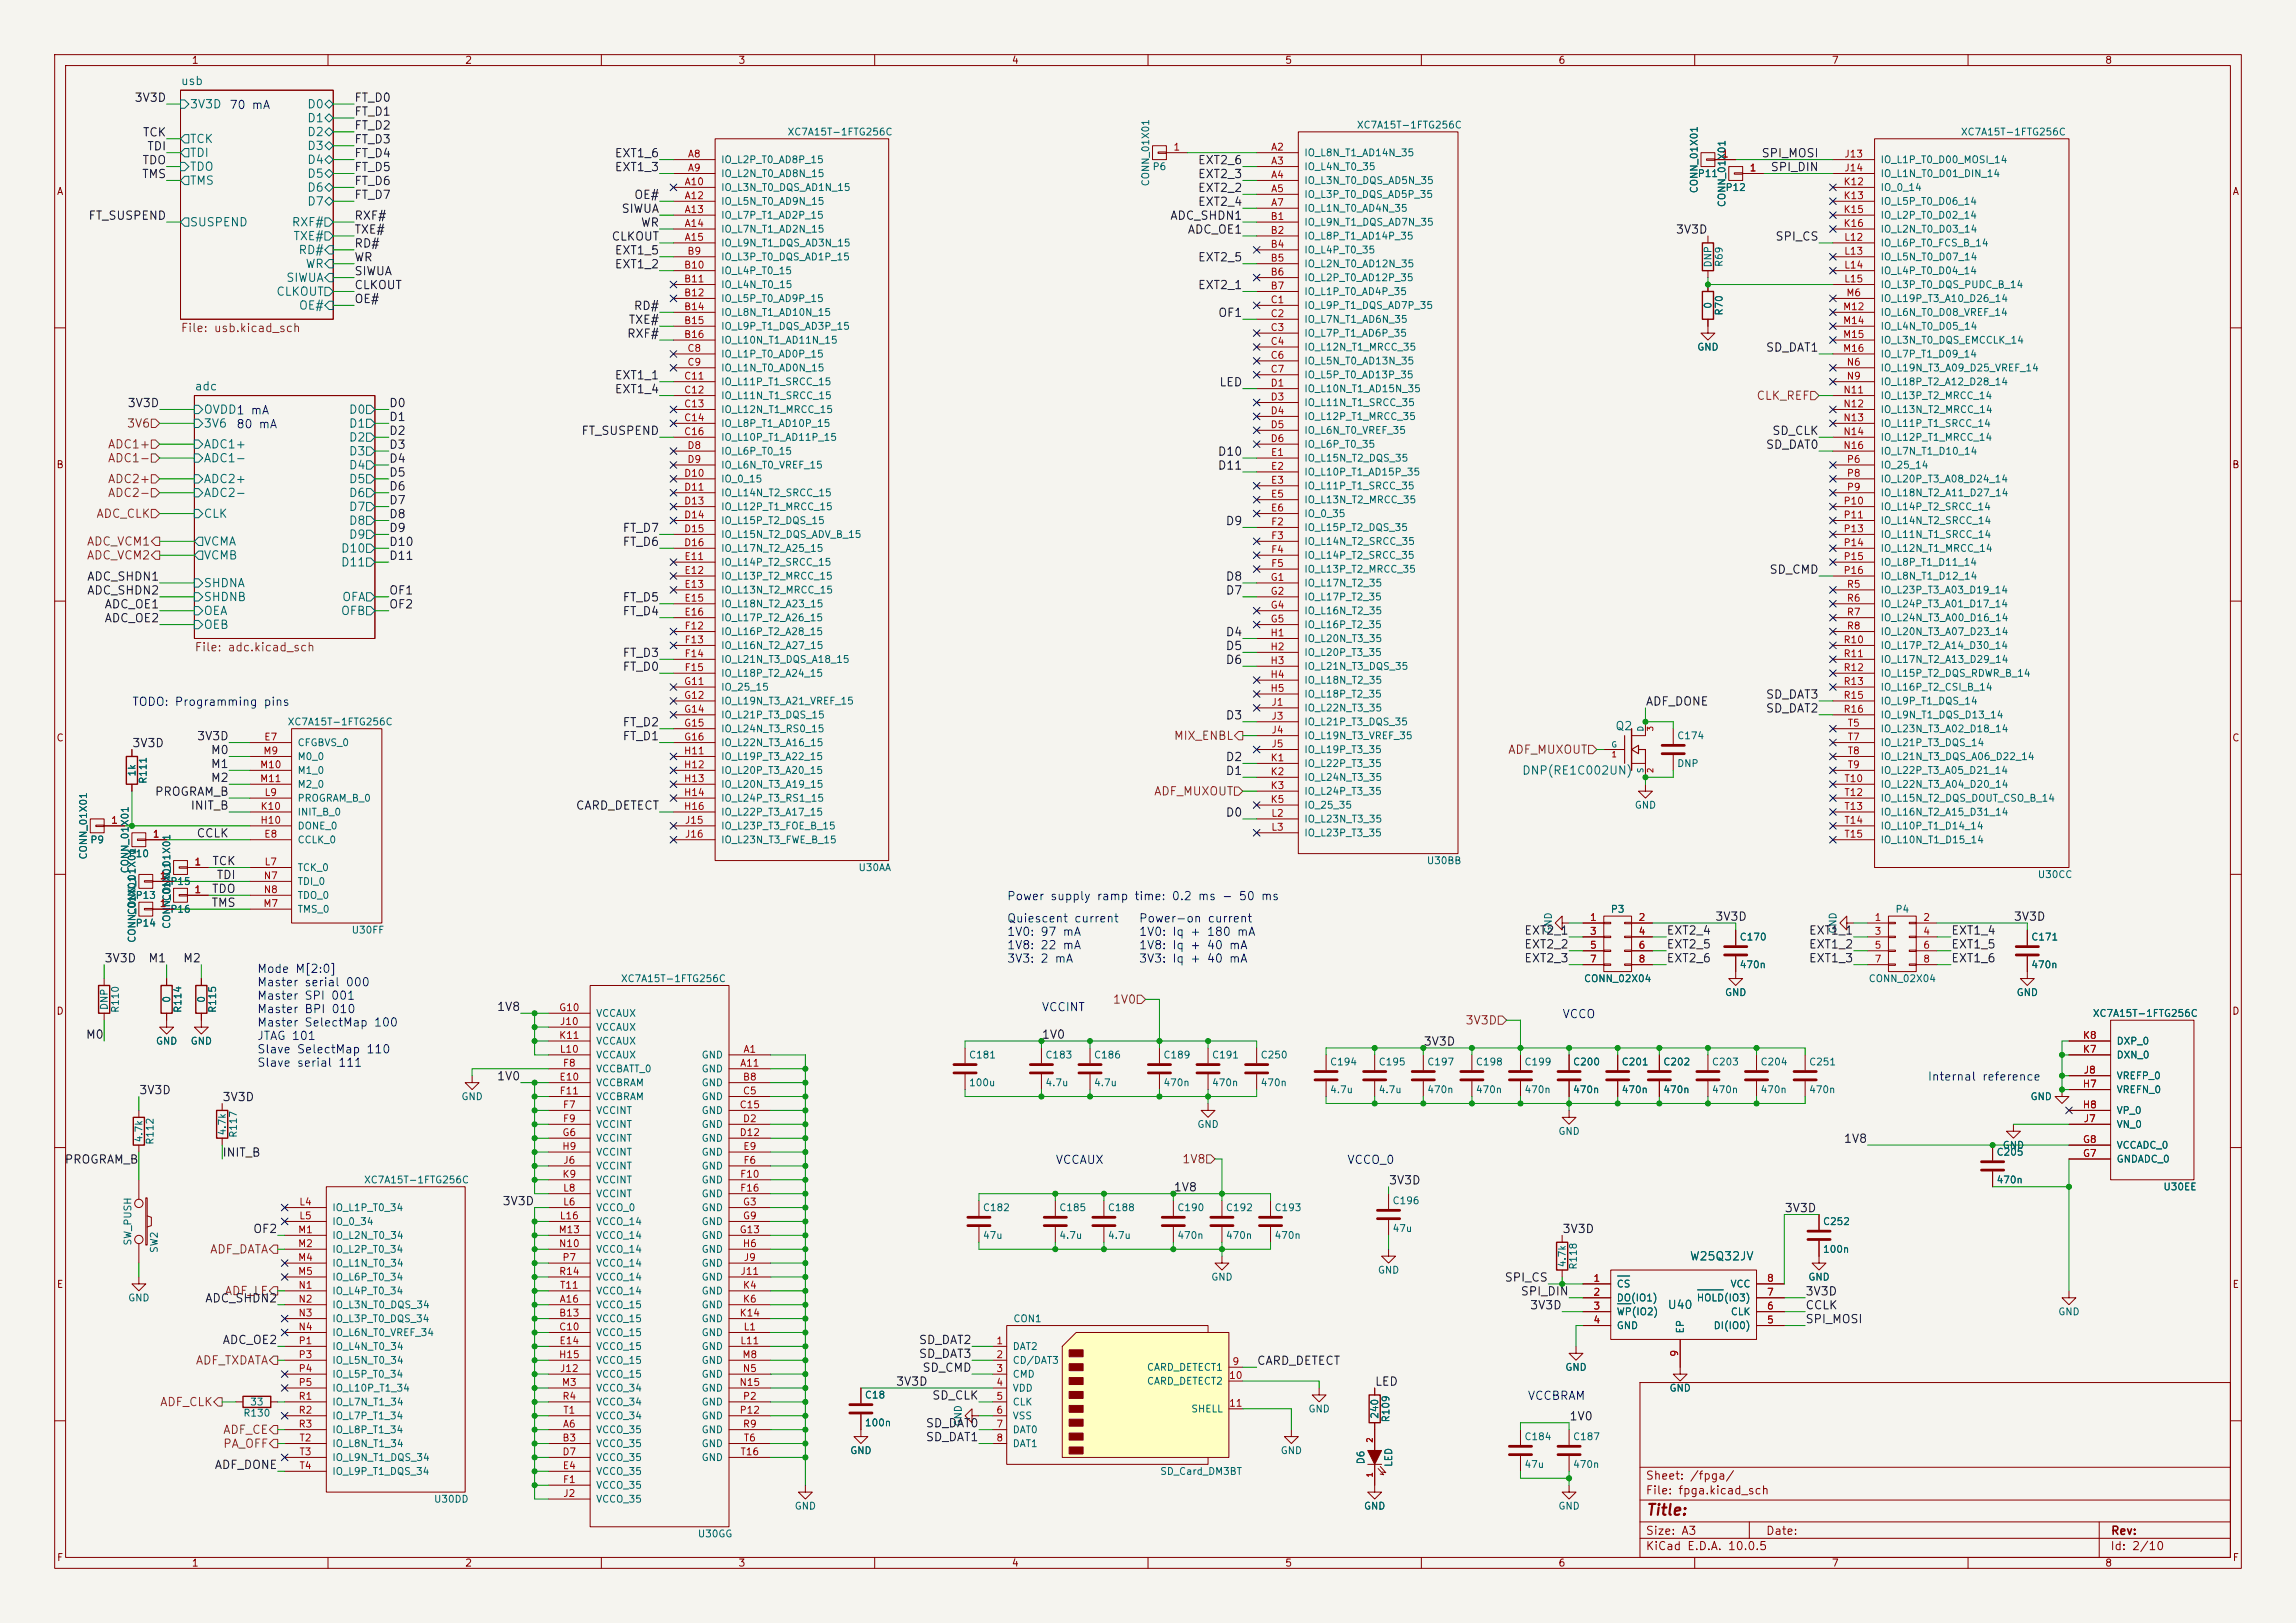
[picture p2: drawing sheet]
<svg xmlns="http://www.w3.org/2000/svg" width="420mm" height="297mm" viewBox="0 0 420 297" stroke-linecap="round" stroke-linejoin="round" font-family="sans-serif">
<defs><g id="words">
<text font-size="2" fill="#840000" x="301" y="277.8">Title:</text>
<g font-size="1.5" fill="#006464">
<text x="33" y="15.9">usb</text>
<text x="34.6" y="20.2">3V3D</text>
<text x="56.1" y="20.2">D0</text>
<text x="56.1" y="22.7">D1</text>
<text x="34.6" y="26.6">TCK</text>
<text x="34.6" y="29.1">TDI</text>
<text x="56.1" y="25.3">D2</text>
<text x="56.1" y="27.8">D3</text>
<text x="34.6" y="31.6">TDO</text>
<text x="34.6" y="34.2">TMS</text>
<text x="56.1" y="30.4">D4</text>
<text x="56.1" y="32.9">D5</text>
<text x="56.1" y="35.4">D6</text>
<text x="34.6" y="41.8">SUSPEND</text>
<text x="53.3" y="41.8">RXF#</text>
<text x="56.1" y="38">D7</text>
<text x="53.5" y="44.3">TXE#</text>
<text x="54.5" y="46.9">RD#</text>
<text x="52.2" y="52">SIWUA</text>
<text x="55.8" y="49.4">WR</text>
<text x="50.4" y="54.5">CLKOUT</text>
<text x="54.6" y="57">OE#</text>
<text x="35.5" y="71.8">adc</text>
<text x="37.2" y="76.1">OVDD1 mA</text>
<text x="63.7" y="76.1">D0</text>
<text x="37.2" y="78.6">3V6</text>
<text x="37.2" y="82.4">ADC1+</text>
<text x="63.7" y="78.6">D1</text>
<text x="63.7" y="81.2">D2</text>
<text x="63.7" y="83.7">D3</text>
<text x="37.2" y="85">ADC1-</text>
<text x="37.2" y="88.8">ADC2+</text>
<text x="63.7" y="86.2">D4</text>
<text x="63.7" y="88.8">D5</text>
<text x="37.2" y="95.1">CLK</text>
<text x="37.2" y="91.3">ADC2-</text>
<text x="63.7" y="91.3">D6</text>
<text x="63.7" y="93.9">D7</text>
<text x="37.2" y="100.2">VCMA</text>
<text x="62.3" y="101.5">D10</text>
<text x="63.7" y="96.4">D8</text>
<text x="63.7" y="98.9">D9</text>
<text x="37.2" y="107.8">SHDNA</text>
<text x="37.2" y="102.8">VCMB</text>
<text x="62.3" y="104">D11</text>
<text x="37.2" y="112.9">OEA</text>
<text x="37.2" y="110.4">SHDNB</text>
<text x="62.3" y="112.9">OFB</text>
<text x="62.5" y="110.4">OFA</text>
<text x="37.2" y="115.5">OEB</text>
<text x="295.4" y="134">Q2</text>
<text x="278.3" y="142.1">DNP(RE1C002UN)</text>
<text x="309" y="231">W25Q32JV</text>
<text x="304.9" y="239.9">U40</text>
</g>
<g font-size="1.5" fill="#0f0f0f">
<text x="24.5" y="19">3V3D</text>
<text x="64.7" y="21.5">FT_D1</text>
<text x="64.7" y="19">FT_D0</text>
<text x="26" y="25.4">TCK</text>
<text x="26.8" y="27.9">TDI</text>
<text x="64.7" y="24.1">FT_D2</text>
<text x="64.7" y="26.6">FT_D3</text>
<text x="64.7" y="29.2">FT_D4</text>
<text x="112.3" y="29.2">EXT1_6</text>
<text x="322.1" y="29.2">SPI_MOSI</text>
<text x="25.9" y="33">TMS</text>
<text x="25.9" y="30.4">TDO</text>
<text x="64.7" y="31.7">FT_D5</text>
<text x="64.7" y="34.2">FT_D6</text>
<text x="112.3" y="31.7">EXT1_3</text>
<text x="219" y="33">EXT2_3</text>
<text x="219" y="35.5">EXT2_2</text>
<text x="219" y="30.4">EXT2_6</text>
<text x="323.8" y="31.7">SPI_DIN</text>
<text x="16.1" y="40.6">FT_SUSPEND</text>
<text x="64.7" y="36.8">FT_D7</text>
<text x="64.7" y="40.6">RXF#</text>
<text x="113.6" y="39.3">SIWUA</text>
<text x="115.9" y="36.8">OE#</text>
<text x="117.1" y="41.9">WR</text>
<text x="213.9" y="40.6">ADC_SHDN1</text>
<text x="219" y="38.1">EXT2_4</text>
<text x="64.7" y="43.1">TXE#</text>
<text x="64.7" y="45.7">RD#</text>
<text x="111.8" y="44.4">CLKOUT</text>
<text x="112.3" y="46.9">EXT1_5</text>
<text x="217.1" y="43.1">ADC_OE1</text>
<text x="306.4" y="43.1">3V3D</text>
<text x="324.6" y="44.4">SPI_CS</text>
<text x="64.7" y="50.8">SIWUA</text>
<text x="64.7" y="53.3">CLKOUT</text>
<text x="64.7" y="48.2">WR</text>
<text x="112.3" y="49.5">EXT1_2</text>
<text x="219" y="53.3">EXT2_1</text>
<text x="219" y="48.2">EXT2_5</text>
<text x="64.7" y="55.8">OE#</text>
<text x="114.9" y="59.6">TXE#</text>
<text x="115.8" y="57.1">RD#</text>
<text x="222.7" y="58.4">OF1</text>
<text x="114.6" y="62.2">RXF#</text>
<text x="322.9" y="64.7">SD_DAT1</text>
<text x="112.3" y="69.8">EXT1_1</text>
<text x="222.9" y="71.1">LED</text>
<text x="23.2" y="74.9">3V3D</text>
<text x="71.1" y="74.9">D0</text>
<text x="71.1" y="77.4">D1</text>
<text x="112.3" y="72.3">EXT1_4</text>
<text x="71.1" y="82.5">D3</text>
<text x="71.1" y="80">D2</text>
<text x="106.2" y="80">FT_SUSPEND</text>
<text x="222.7" y="83.8">D10</text>
<text x="322.9" y="82.5">SD_DAT0</text>
<text x="324.1" y="80">SD_CLK</text>
<text x="71.1" y="85">D4</text>
<text x="71.1" y="87.6">D5</text>
<text x="222.7" y="86.3">D11</text>
<text x="71.1" y="95.2">D8</text>
<text x="71.1" y="92.7">D7</text>
<text x="71.1" y="90.1">D6</text>
<text x="71.1" y="100.3">D10</text>
<text x="71.1" y="97.7">D9</text>
<text x="113.8" y="100.3">FT_D6</text>
<text x="113.8" y="97.7">FT_D7</text>
<text x="224.1" y="96.5">D9</text>
<text x="15.8" y="106.6">ADC_SHDN1</text>
<text x="71.1" y="102.8">D11</text>
<text x="224.1" y="106.6">D8</text>
<text x="323.6" y="105.4">SD_CMD</text>
<text x="15.8" y="109.2">ADC_SHDN2</text>
<text x="19" y="111.7">ADC_OE1</text>
<text x="71.1" y="111.7">OF2</text>
<text x="71.1" y="109.2">OF1</text>
<text x="113.8" y="113">FT_D4</text>
<text x="113.8" y="110.4">FT_D5</text>
<text x="224.1" y="109.2">D7</text>
<text x="19" y="114.3">ADC_OE2</text>
<text x="224.1" y="116.8">D4</text>
<text x="224.1" y="119.3">D5</text>
<text x="113.8" y="120.6">FT_D3</text>
<text x="113.8" y="123.1">FT_D0</text>
<text x="224.1" y="121.9">D6</text>
<text x="300.9" y="129.5">ADF_DONE</text>
<text x="322.9" y="128.2">SD_DAT3</text>
<text x="322.9" y="130.8">SD_DAT2</text>
<text x="24.1" y="137.1">3V3D</text>
<text x="35.9" y="135.8">3V3D</text>
<text x="113.8" y="135.8">FT_D1</text>
<text x="113.8" y="133.3">FT_D2</text>
<text x="224.1" y="132">D3</text>
<text x="38.5" y="138.4">M0</text>
<text x="38.5" y="140.9">M1</text>
<text x="38.5" y="143.5">M2</text>
<text x="224.1" y="139.7">D2</text>
<text x="224.1" y="142.2">D1</text>
<text x="28.2" y="146">PROGRAM_B</text>
<text x="34.8" y="148.5">INIT_B</text>
<text x="105.2" y="148.5">CARD_DETECT</text>
<text x="224.1" y="149.8">D0</text>
<text x="35.9" y="153.6">CCLK</text>
<text x="38.7" y="158.7">TCK</text>
<text x="39.5" y="161.2">TDI</text>
<text x="38.6" y="166.3">TMS</text>
<text x="38.6" y="163.8">TDO</text>
<text x="278.7" y="173.9">EXT2_2</text>
<text x="278.7" y="171.4">EXT2_1</text>
<text x="304.7" y="171.4">EXT2_4</text>
<text x="304.7" y="173.9">EXT2_5</text>
<text x="313.6" y="168.9">3V3D</text>
<text x="330.8" y="171.4">EXT1_1</text>
<text x="330.8" y="173.9">EXT1_2</text>
<text x="356.8" y="171.4">EXT1_4</text>
<text x="356.8" y="173.9">EXT1_5</text>
<text x="368.2" y="168.9">3V3D</text>
<text x="19" y="176.5">3V3D</text>
<text x="27" y="176.5">M1</text>
<text x="33.4" y="176.5">M2</text>
<text x="278.7" y="176.5">EXT2_3</text>
<text x="304.7" y="176.5">EXT2_6</text>
<text x="330.8" y="176.5">EXT1_3</text>
<text x="356.8" y="176.5">EXT1_6</text>
<text x="90.8" y="185.4">1V8</text>
<text x="15.6" y="190.5">M0</text>
<text x="190.4" y="190.5">1V0</text>
<text x="260.3" y="191.7">3V3D</text>
<text x="25.3" y="200.6">3V3D</text>
<text x="40.6" y="201.9">3V3D</text>
<text x="90.8" y="198.1">1V0</text>
<text x="337.2" y="209.5">1V8</text>
<text x="11.7" y="213.3">PROGRAM_B</text>
<text x="40.6" y="212">INIT_B</text>
<text x="91.8" y="220.9">3V3D</text>
<text x="214.6" y="218.4">1V8</text>
<text x="253.9" y="217.1">3V3D</text>
<text x="46.2" y="226">OF2</text>
<text x="285.7" y="226">3V3D</text>
<text x="326.3" y="222.2">3V3D</text>
<text x="37.4" y="238.7">ADC_SHDN2</text>
<text x="275.1" y="234.9">SPI_CS</text>
<text x="278.1" y="237.4">SPI_DIN</text>
<text x="279.8" y="240">3V3D</text>
<text x="330.1" y="237.4">3V3D</text>
<text x="330.1" y="240">CCLK</text>
<text x="330.1" y="242.5">SPI_MOSI</text>
<text x="40.6" y="246.3">ADC_OE2</text>
<text x="168" y="248.9">SD_DAT3</text>
<text x="168" y="246.3">SD_DAT2</text>
<text x="168.6" y="251.4">SD_CMD</text>
<text x="229.8" y="250.1">CARD_DETECT</text>
<text x="163.8" y="254">3V3D</text>
<text x="170.4" y="256.5">SD_CLK</text>
<text x="251.4" y="254">LED</text>
<text x="169.2" y="261.6">SD_DAT0</text>
<text x="287" y="260.3">1V0</text>
<text x="39.2" y="269.2">ADF_DONE</text>
<text x="169.2" y="264.1">SD_DAT1</text>
</g>
<g font-size="1.5" fill="#0000c2">
<text x="41.9" y="20.3">70 mA</text>
<text x="43.1" y="78.8">80 mA</text>
<text x="24.1" y="129.6">TODO: Programming pins</text>
<text x="184.1" y="165.1">Power supply ramp time: 0.2 ms - 50 ms</text>
<text x="184.1" y="169.2">Quiescent current</text>
<text x="184.1" y="171.6">1V0: 97 mA</text>
<text x="208.2" y="169.2">Power-on current</text>
<text x="208.2" y="171.6">1V0: Iq + 180 mA</text>
<text x="46.9" y="178.4">Mode M[2:0]</text>
<text x="184.1" y="174.1">1V8: 22 mA</text>
<text x="184.1" y="176.5">3V3: 2 mA</text>
<text x="208.2" y="174.1">1V8: Iq + 40 mA</text>
<text x="208.2" y="176.5">3V3: Iq + 40 mA</text>
<text x="46.9" y="180.9">Master serial 000</text>
<text x="46.9" y="183.3">Master SPI 001</text>
<text x="46.9" y="185.8">Master BPI 010</text>
<text x="190.4" y="185.4">VCCINT</text>
<text x="46.9" y="188.2">Master SelectMap 100</text>
<text x="46.9" y="190.7">JTAG 101</text>
<text x="285.7" y="186.7">VCCO</text>
<text x="46.9" y="193.1">Slave SelectMap 110</text>
<text x="46.9" y="195.6">Slave serial 111</text>
<text x="352.5" y="198.1">Internal reference</text>
<text x="193" y="213.4">VCCAUX</text>
<text x="246.3" y="213.4">VCCO_0</text>
<text x="279.3" y="256.6">VCCBRAM</text>
</g>
<g font-size="1.5" fill="#725600">
<text x="33" y="61.2">File: usb.kicad_sch</text>
<text x="321.2" y="73.5">CLK_REF</text>
<text x="19.6" y="82.4">ADC1+</text>
<text x="23.1" y="78.6">3V6</text>
<text x="19.6" y="88.8">ADC2+</text>
<text x="19.6" y="85">ADC1-</text>
<text x="17.5" y="95.1">ADC_CLK</text>
<text x="19.6" y="91.3">ADC2-</text>
<text x="15.8" y="100.2">ADC_VCM1</text>
<text x="15.8" y="102.8">ADC_VCM2</text>
<text x="35.5" y="119.6">File: adc.kicad_sch</text>
<text x="214.6" y="135.8">MIX_ENBL</text>
<text x="275.8" y="138.3">ADF_MUXOUT</text>
<text x="211" y="145.9">ADF_MUXOUT</text>
<text x="203.4" y="184">1V0</text>
<text x="268" y="187.8">3V3D</text>
<text x="216.1" y="213.2">1V8</text>
<text x="38.3" y="229.8">ADF_DATA</text>
<text x="41" y="237.4">ADF_LE</text>
<text x="35.7" y="250.1">ADF_TXDATA</text>
<text x="29.2" y="257.7">ADF_CLK</text>
<text x="40.7" y="262.8">ADF_CE</text>
<text x="40.7" y="265.3">PA_OFF</text>
</g>
<g font-size="1.5" fill="#840000">
<text x="300.9" y="273.8">File: fpga.kicad_sch</text>
<text x="300.9" y="271.1">Sheet: /fpga/</text>
<text x="300.9" y="281.2">Size: A3</text>
<text x="322.9" y="281.2">Date:</text>
<text x="386" y="281.2">Rev:</text>
<text x="300.9" y="284">KiCad E.D.A. 10.0.5</text>
<text x="385.9" y="284">Id: 2/10</text>
</g>
<g font-size="1.3" fill="#840000">
<text x="35" y="12">1</text>
<text x="85" y="12">2</text>
<text x="135" y="12">3</text>
<text x="185" y="12">4</text>
<text x="235" y="12">5</text>
<text x="285" y="12">6</text>
<text x="335" y="12">7</text>
<text x="385" y="12">8</text>
<text x="10.3" y="36">A</text>
<text x="408.3" y="36">A</text>
<text x="10.2" y="86">B</text>
<text x="408.2" y="86">B</text>
<text x="10.2" y="136">C</text>
<text x="408.2" y="136">C</text>
<text x="10.2" y="186">D</text>
<text x="408.2" y="186">D</text>
<text x="10.3" y="236">E</text>
<text x="408.3" y="236">E</text>
<text x="10.3" y="286">F</text>
<text x="35" y="287">1</text>
<text x="85" y="287">2</text>
<text x="135" y="287">3</text>
<text x="185" y="287">4</text>
<text x="235" y="287">5</text>
<text x="285" y="287">6</text>
<text x="335" y="287">7</text>
<text x="385" y="287">8</text>
<text x="408.3" y="286">F</text>
</g>
<g font-size="1.3" fill="#006464">
<text x="248.1" y="23.8">XC7A15T-1FTG256C</text>
<text x="144" y="25.1">XC7A15T-1FTG256C</text>
<text x="238.5" y="28.9">IO_L8N_T1_AD14N_35</text>
<text x="358.6" y="25.1">XC7A15T-1FTG256C</text>
<text x="131.8" y="30.2">IO_L2P_T0_AD8P_15</text>
<text x="131.8" y="32.7">IO_L2N_T0_AD8N_15</text>
<text x="131.8" y="35.3">IO_L3N_T0_DQS_AD1N_15</text>
<text x="210.5" y="34.2" transform="rotate(-90 210.5 34.2)">CONN_01X01</text>
<text x="210.7" y="31.4">P6</text>
<text x="238.5" y="31.4">IO_L4N_T0_35</text>
<text x="238.5" y="34">IO_L3N_T0_DQS_AD5N_35</text>
<text x="310.4" y="32.7">P11</text>
<text x="310.8" y="35.5" transform="rotate(-90 310.8 35.5)">CONN_01X01</text>
<text x="315.5" y="35.3">P12</text>
<text x="343.9" y="30.2">IO_L1P_T0_D00_MOSI_14</text>
<text x="343.9" y="32.7">IO_L1N_T0_D01_DIN_14</text>
<text x="343.9" y="35.3">IO_0_14</text>
<text x="131.8" y="37.8">IO_L5N_T0_AD9N_15</text>
<text x="131.8" y="40.3">IO_L7P_T1_AD2P_15</text>
<text x="238.5" y="36.5">IO_L3P_T0_DQS_AD5P_35</text>
<text x="238.5" y="39.1">IO_L1N_T0_AD4N_35</text>
<text x="238.5" y="41.6">IO_L9N_T1_DQS_AD7N_35</text>
<text x="315.9" y="38" transform="rotate(-90 315.9 38)">CONN_01X01</text>
<text x="343.9" y="37.8">IO_L5P_T0_D06_14</text>
<text x="343.9" y="40.3">IO_L2P_T0_D02_14</text>
<text x="131.8" y="42.9">IO_L7N_T1_AD2N_15</text>
<text x="131.8" y="45.4">IO_L9N_T1_DQS_AD3N_15</text>
<text x="131.8" y="48">IO_L3P_T0_DQS_AD1P_15</text>
<text x="238.5" y="44.1">IO_L8P_T1_AD14P_35</text>
<text x="238.5" y="46.7">IO_L4P_T0_35</text>
<text x="343.9" y="42.9">IO_L2N_T0_D03_14</text>
<text x="343.9" y="45.4">IO_L6P_T0_FCS_B_14</text>
<text x="343.9" y="48">IO_L5N_T0_D07_14</text>
<text x="131.8" y="50.5">IO_L4P_T0_15</text>
<text x="131.8" y="53">IO_L4N_T0_15</text>
<text x="238.5" y="49.2">IO_L2N_T0_AD12N_35</text>
<text x="238.5" y="51.8">IO_L2P_T0_AD12P_35</text>
<text x="313.4" y="49.1" transform="rotate(-90 313.4 49.1)">DNP</text>
<text x="315.4" y="49" transform="rotate(-90 315.4 49)">R69</text>
<text x="343.9" y="50.5">IO_L4P_T0_D04_14</text>
<text x="343.9" y="53">IO_L3P_T0_DQS_PUDC_B_14</text>
<text x="131.8" y="55.6">IO_L5P_T0_AD9P_15</text>
<text x="131.8" y="58.1">IO_L8N_T1_AD10N_15</text>
<text x="238.5" y="54.3">IO_L1P_T0_AD4P_35</text>
<text x="238.5" y="56.8">IO_L9P_T1_DQS_AD7P_35</text>
<text x="238.5" y="59.4">IO_L7N_T1_AD6N_35</text>
<text x="313.4" y="56.6" transform="rotate(-90 313.4 56.6)">0</text>
<text x="315.4" y="57.9" transform="rotate(-90 315.4 57.9)">R70</text>
<text x="343.9" y="55.6">IO_L19P_T3_A10_D26_14</text>
<text x="343.9" y="58.1">IO_L6N_T0_D08_VREF_14</text>
<text x="131.8" y="60.7">IO_L9P_T1_DQS_AD3P_15</text>
<text x="131.8" y="63.2">IO_L10N_T1_AD11N_15</text>
<text x="131.8" y="65.7">IO_L1P_T0_AD0P_15</text>
<text x="238.5" y="61.9">IO_L7P_T1_AD6P_35</text>
<text x="238.5" y="64.5">IO_L12N_T1_MRCC_35</text>
<text x="310.4" y="64.5">GND</text>
<text x="343.9" y="60.7">IO_L4N_T0_D05_14</text>
<text x="343.9" y="63.2">IO_L3N_T0_DQS_EMCCLK_14</text>
<text x="343.9" y="65.7">IO_L7P_T1_D09_14</text>
<text x="131.8" y="68.3">IO_L1N_T0_AD0N_15</text>
<text x="131.8" y="70.8">IO_L11P_T1_SRCC_15</text>
<text x="238.5" y="67">IO_L5N_T0_AD13N_35</text>
<text x="238.5" y="69.5">IO_L5P_T0_AD13P_35</text>
<text x="343.9" y="68.3">IO_L19N_T3_A09_D25_VREF_14</text>
<text x="343.9" y="70.8">IO_L18P_T2_A12_D28_14</text>
<text x="131.8" y="73.4">IO_L11N_T1_SRCC_15</text>
<text x="131.8" y="75.9">IO_L12N_T1_MRCC_15</text>
<text x="238.5" y="72.1">IO_L10N_T1_AD15N_35</text>
<text x="238.5" y="74.6">IO_L11N_T1_SRCC_35</text>
<text x="238.5" y="77.2">IO_L12P_T1_MRCC_35</text>
<text x="343.9" y="73.4">IO_L13P_T2_MRCC_14</text>
<text x="343.9" y="75.9">IO_L13N_T2_MRCC_14</text>
<text x="131.8" y="78.4">IO_L8P_T1_AD10P_15</text>
<text x="131.8" y="81">IO_L10P_T1_AD11P_15</text>
<text x="131.8" y="83.5">IO_L6P_T0_15</text>
<text x="238.5" y="79.7">IO_L6N_T0_VREF_35</text>
<text x="238.5" y="82.2">IO_L6P_T0_35</text>
<text x="343.9" y="78.4">IO_L11P_T1_SRCC_14</text>
<text x="343.9" y="81">IO_L12P_T1_MRCC_14</text>
<text x="343.9" y="83.5">IO_L7N_T1_D10_14</text>
<text x="131.8" y="86.1">IO_L6N_T0_VREF_15</text>
<text x="131.8" y="88.6">IO_0_15</text>
<text x="238.5" y="84.8">IO_L15N_T2_DQS_35</text>
<text x="238.5" y="87.3">IO_L10P_T1_AD15P_35</text>
<text x="238.5" y="89.9">IO_L11P_T1_SRCC_35</text>
<text x="343.9" y="86.1">IO_25_14</text>
<text x="343.9" y="88.6">IO_L20P_T3_A08_D24_14</text>
<text x="131.8" y="91.1">IO_L14N_T2_SRCC_15</text>
<text x="131.8" y="93.7">IO_L12P_T1_MRCC_15</text>
<text x="238.5" y="92.4">IO_L13N_T2_MRCC_35</text>
<text x="238.5" y="94.9">IO_0_35</text>
<text x="343.9" y="91.1">IO_L18N_T2_A11_D27_14</text>
<text x="343.9" y="93.7">IO_L14P_T2_SRCC_14</text>
<text x="131.8" y="96.2">IO_L15P_T2_DQS_15</text>
<text x="131.8" y="98.8">IO_L15N_T2_DQS_ADV_B_15</text>
<text x="131.8" y="101.3">IO_L17N_T2_A25_15</text>
<text x="238.5" y="97.5">IO_L15P_T2_DQS_35</text>
<text x="238.5" y="100">IO_L14N_T2_SRCC_35</text>
<text x="343.9" y="96.2">IO_L14N_T2_SRCC_14</text>
<text x="343.9" y="98.8">IO_L11N_T1_SRCC_14</text>
<text x="343.9" y="101.3">IO_L12N_T1_MRCC_14</text>
<text x="131.8" y="103.8">IO_L14P_T2_SRCC_15</text>
<text x="131.8" y="106.4">IO_L13P_T2_MRCC_15</text>
<text x="238.5" y="102.6">IO_L14P_T2_SRCC_35</text>
<text x="238.5" y="105.1">IO_L13P_T2_MRCC_35</text>
<text x="238.5" y="107.6">IO_L17N_T2_35</text>
<text x="343.9" y="103.8">IO_L8P_T1_D11_14</text>
<text x="343.9" y="106.4">IO_L8N_T1_D12_14</text>
<text x="131.8" y="108.9">IO_L13N_T2_MRCC_15</text>
<text x="131.8" y="111.5">IO_L18N_T2_A23_15</text>
<text x="131.8" y="114">IO_L17P_T2_A26_15</text>
<text x="238.5" y="110.2">IO_L17P_T2_35</text>
<text x="238.5" y="112.7">IO_L16N_T2_35</text>
<text x="343.9" y="108.9">IO_L23P_T3_A03_D19_14</text>
<text x="343.9" y="111.5">IO_L24P_T3_A01_D17_14</text>
<text x="343.9" y="114">IO_L24N_T3_A00_D16_14</text>
<text x="131.8" y="116.5">IO_L16P_T2_A28_15</text>
<text x="131.8" y="119.1">IO_L16N_T2_A27_15</text>
<text x="238.5" y="115.3">IO_L16P_T2_35</text>
<text x="238.5" y="117.8">IO_L20N_T3_35</text>
<text x="343.9" y="116.5">IO_L20N_T3_A07_D23_14</text>
<text x="343.9" y="119.1">IO_L17P_T2_A14_D30_14</text>
<text x="131.8" y="121.6">IO_L21N_T3_DQS_A18_15</text>
<text x="131.8" y="124.2">IO_L18P_T2_A24_15</text>
<text x="238.5" y="120.3">IO_L20P_T3_35</text>
<text x="238.5" y="122.9">IO_L21N_T3_DQS_35</text>
<text x="238.5" y="125.4">IO_L18N_T2_35</text>
<text x="343.9" y="121.6">IO_L17N_T2_A13_D29_14</text>
<text x="343.9" y="124.2">IO_L15P_T2_DQS_RDWR_B_14</text>
<text x="131.8" y="126.7">IO_25_15</text>
<text x="131.8" y="129.2">IO_L19N_T3_A21_VREF_15</text>
<text x="131.8" y="131.8">IO_L21P_T3_DQS_15</text>
<text x="238.5" y="128">IO_L18P_T2_35</text>
<text x="238.5" y="130.5">IO_L22N_T3_35</text>
<text x="343.9" y="126.7">IO_L16P_T2_CSI_B_14</text>
<text x="343.9" y="129.2">IO_L9P_T1_DQS_14</text>
<text x="343.9" y="131.8">IO_L9N_T1_DQS_D13_14</text>
<text x="52.5" y="133">XC7A15T-1FTG256C</text>
<text x="54.3" y="136.9">CFGBVS_0</text>
<text x="131.8" y="134.3">IO_L24N_T3_RS0_15</text>
<text x="131.8" y="136.9">IO_L22N_T3_A16_15</text>
<text x="238.5" y="133">IO_L21P_T3_DQS_35</text>
<text x="238.5" y="135.6">IO_L19N_T3_VREF_35</text>
<text x="306.7" y="135.6">C174</text>
<text x="343.9" y="134.3">IO_L23N_T3_A02_D18_14</text>
<text x="343.9" y="136.9">IO_L21P_T3_DQS_14</text>
<text x="25.1" y="142.2" transform="rotate(-90 25.1 142.2)">1k</text>
<text x="27.1" y="143.5" transform="rotate(-90 27.1 143.5)">R111</text>
<text x="54.3" y="139.4">M0_0</text>
<text x="54.3" y="141.9">M1_0</text>
<text x="131.8" y="139.4">IO_L19P_T3_A22_15</text>
<text x="131.8" y="141.9">IO_L20P_T3_A20_15</text>
<text x="238.5" y="138.1">IO_L19P_T3_35</text>
<text x="238.5" y="140.7">IO_L22P_T3_35</text>
<text x="238.5" y="143.2">IO_L24N_T3_35</text>
<text x="306.7" y="140.7">DNP</text>
<text x="343.9" y="139.4">IO_L21N_T3_DQS_A06_D22_14</text>
<text x="343.9" y="141.9">IO_L22P_T3_A05_D21_14</text>
<text x="54.3" y="149.6">INIT_B_0</text>
<text x="54.3" y="147">PROGRAM_B_0</text>
<text x="54.3" y="144.5">M2_0</text>
<text x="131.8" y="144.5">IO_L20N_T3_A19_15</text>
<text x="131.8" y="147">IO_L24P_T3_RS1_15</text>
<text x="131.8" y="149.6">IO_L22P_T3_A17_15</text>
<text x="238.5" y="145.7">IO_L24P_T3_35</text>
<text x="238.5" y="148.3">IO_25_35</text>
<text x="298.9" y="148.3">GND</text>
<text x="343.9" y="144.5">IO_L22N_T3_A04_D20_14</text>
<text x="343.9" y="147">IO_L15N_T2_DQS_DOUT_CSO_B_14</text>
<text x="343.9" y="149.6">IO_L16N_T2_A15_D31_14</text>
<text x="16.4" y="154.6">P9</text>
<text x="54.3" y="154.6">CCLK_0</text>
<text x="54.3" y="152.1">DONE_0</text>
<text x="131.8" y="152.1">IO_L23P_T3_FOE_B_15</text>
<text x="131.8" y="154.6">IO_L23N_T3_FWE_B_15</text>
<text x="238.5" y="150.8">IO_L23N_T3_35</text>
<text x="238.5" y="153.4">IO_L23P_T3_35</text>
<text x="343.9" y="152.1">IO_L10P_T1_D14_14</text>
<text x="343.9" y="154.6">IO_L10N_T1_D15_14</text>
<text x="16.2" y="157.4" transform="rotate(-90 16.2 157.4)">CONN_01X01</text>
<text x="23.4" y="157.2">P10</text>
<text x="23.8" y="159.9" transform="rotate(-90 23.8 159.9)">CONN_01X01</text>
<text x="54.3" y="159.7">TCK_0</text>
<text x="156.9" y="159.7">U30AA</text>
<text x="260.9" y="158.4">U30BB</text>
<text x="372.6" y="161">U30CC</text>
<text x="24.7" y="164.8">P13</text>
<text x="25.1" y="167.6" transform="rotate(-90 25.1 167.6)">CONN_01X01</text>
<text x="31" y="162.3">P15</text>
<text x="31" y="167.3">P16</text>
<text x="31.4" y="165" transform="rotate(-90 31.4 165)">CONN_01X01</text>
<text x="54.3" y="167.3">TMS_0</text>
<text x="54.3" y="162.3">TDI_0</text>
<text x="54.3" y="164.8">TDO_0</text>
<text x="294.5" y="167.3">P3</text>
<text x="346.6" y="167.3">P4</text>
<text x="24.7" y="169.9">P14</text>
<text x="25.1" y="172.6" transform="rotate(-90 25.1 172.6)">CONN_01X01</text>
<text x="31.4" y="170.1" transform="rotate(-90 31.4 170.1)">CONN_01X01</text>
<text x="64.2" y="171.1">U30FF</text>
<text x="284.2" y="171" transform="rotate(-90 284.2 171)">GND</text>
<text x="318.1" y="172.4">C170</text>
<text x="336.2" y="171" transform="rotate(-90 336.2 171)">GND</text>
<text x="371.5" y="172.4">C171</text>
<text x="318.1" y="177.5">470n</text>
<text x="371.5" y="177.5">470n</text>
<text x="20" y="184.9" transform="rotate(-90 20 184.9)">DNP</text>
<text x="22" y="185.5" transform="rotate(-90 22 185.5)">R110</text>
<text x="31.4" y="183.6" transform="rotate(-90 31.4 183.6)">0</text>
<text x="33.5" y="185.5" transform="rotate(-90 33.5 185.5)">R114</text>
<text x="37.8" y="183.6" transform="rotate(-90 37.8 183.6)">0</text>
<text x="39.8" y="185.5" transform="rotate(-90 39.8 185.5)">R115</text>
<text x="113.5" y="180">XC7A15T-1FTG256C</text>
<text x="289.6" y="180">CONN_02X04</text>
<text x="315.4" y="182.6">GND</text>
<text x="341.7" y="180">CONN_02X04</text>
<text x="368.8" y="182.6">GND</text>
<text x="28.4" y="191.5">GND</text>
<text x="34.8" y="191.5">GND</text>
<text x="108.9" y="186.4">VCCAUX</text>
<text x="108.9" y="188.9">VCCAUX</text>
<text x="108.9" y="191.5">VCCAUX</text>
<text x="382.7" y="186.4">XC7A15T-1FTG256C</text>
<text x="387.1" y="191.5">DXP_0</text>
<text x="108.9" y="196.5">VCCBATT_0</text>
<text x="108.9" y="194">VCCAUX</text>
<text x="128.2" y="194">GND</text>
<text x="128.2" y="196.5">GND</text>
<text x="177.1" y="194">C181</text>
<text x="191.1" y="194">C183</text>
<text x="200" y="194">C186</text>
<text x="212.7" y="194">C189</text>
<text x="221.6" y="194">C191</text>
<text x="230.5" y="194">C250</text>
<text x="243.2" y="195.3">C194</text>
<text x="252.1" y="195.3">C195</text>
<text x="261" y="195.3">C197</text>
<text x="269.9" y="195.3">C198</text>
<text x="278.7" y="195.3">C199</text>
<text x="287.6" y="195.3">C200</text>
<text x="296.5" y="195.3">C201</text>
<text x="304.1" y="195.3">C202</text>
<text x="313" y="195.3">C203</text>
<text x="321.9" y="195.3">C204</text>
<text x="330.8" y="195.3">C251</text>
<text x="387.1" y="197.8">VREFP_0</text>
<text x="387.1" y="194">DXN_0</text>
<text x="84.3" y="201.6">GND</text>
<text x="108.9" y="199.1">VCCBRAM</text>
<text x="108.9" y="201.6">VCCBRAM</text>
<text x="128.2" y="199.1">GND</text>
<text x="128.2" y="201.6">GND</text>
<text x="177.1" y="199.1">100u</text>
<text x="191.1" y="199.1">4.7u</text>
<text x="200" y="199.1">4.7u</text>
<text x="212.7" y="199.1">470n</text>
<text x="221.6" y="199.1">470n</text>
<text x="230.5" y="199.1">470n</text>
<text x="243.2" y="200.4">4.7u</text>
<text x="252.1" y="200.4">4.7u</text>
<text x="261" y="200.4">470n</text>
<text x="269.9" y="200.4">470n</text>
<text x="278.7" y="200.4">470n</text>
<text x="287.6" y="200.4">470n</text>
<text x="296.5" y="200.4">470n</text>
<text x="304.1" y="200.4">470n</text>
<text x="313" y="200.4">470n</text>
<text x="321.9" y="200.4">470n</text>
<text x="330.8" y="200.4">470n</text>
<text x="371.3" y="201.6">GND</text>
<text x="387.1" y="200.4">VREFN_0</text>
<text x="26.4" y="209.2" transform="rotate(-90 26.4 209.2)">4.7k</text>
<text x="28.4" y="209.6" transform="rotate(-90 28.4 209.6)">R112</text>
<text x="41.6" y="207.9" transform="rotate(-90 41.6 207.9)">4.7k</text>
<text x="43.6" y="208.3" transform="rotate(-90 43.6 208.3)">R117</text>
<text x="108.9" y="204.2">VCCINT</text>
<text x="108.9" y="206.7">VCCINT</text>
<text x="108.9" y="209.2">VCCINT</text>
<text x="128.2" y="204.2">GND</text>
<text x="128.2" y="206.7">GND</text>
<text x="128.2" y="209.2">GND</text>
<text x="218.9" y="206.7">GND</text>
<text x="285" y="208">GND</text>
<text x="387.1" y="204.2">VP_0</text>
<text x="387.1" y="206.7">VN_0</text>
<text x="108.9" y="211.8">VCCINT</text>
<text x="108.9" y="214.3">VCCINT</text>
<text x="128.2" y="211.8">GND</text>
<text x="128.2" y="214.3">GND</text>
<text x="365.1" y="211.8">C205</text>
<text x="366.2" y="210.5">GND</text>
<text x="387.1" y="213.1">GNDADC_0</text>
<text x="387.1" y="210.5">VCCADC_0</text>
<text x="60.7" y="221.9">IO_L1P_T0_34</text>
<text x="66.5" y="216.9">XC7A15T-1FTG256C</text>
<text x="108.9" y="216.9">VCCINT</text>
<text x="108.9" y="221.9">VCCO_0</text>
<text x="108.9" y="219.4">VCCINT</text>
<text x="128.2" y="216.9">GND</text>
<text x="128.2" y="219.4">GND</text>
<text x="128.2" y="221.9">GND</text>
<text x="179.7" y="221.9">C182</text>
<text x="193.7" y="221.9">C185</text>
<text x="202.5" y="221.9">C188</text>
<text x="215.2" y="221.9">C190</text>
<text x="224.1" y="221.9">C192</text>
<text x="233" y="221.9">C193</text>
<text x="254.6" y="220.7">C196</text>
<text x="365.1" y="216.9">470n</text>
<text x="395.6" y="218.1">U30EE</text>
<text x="60.7" y="224.5">IO_0_34</text>
<text x="60.7" y="227">IO_L2N_T0_34</text>
<text x="108.9" y="224.5">VCCO_14</text>
<text x="108.9" y="227">VCCO_14</text>
<text x="128.2" y="224.5">GND</text>
<text x="128.2" y="227">GND</text>
<text x="179.7" y="227">47u</text>
<text x="193.7" y="227">4.7u</text>
<text x="202.5" y="227">4.7u</text>
<text x="215.2" y="227">470n</text>
<text x="224.1" y="227">470n</text>
<text x="233" y="227">470n</text>
<text x="254.6" y="225.8">47u</text>
<text x="333.4" y="224.5">C252</text>
<text x="24.3" y="228" transform="rotate(-90 24.3 228)">SW_PUSH</text>
<text x="29.2" y="229.4" transform="rotate(-90 29.2 229.4)">SW2</text>
<text x="60.7" y="229.6">IO_L2P_T0_34</text>
<text x="60.7" y="232.1">IO_L1N_T0_34</text>
<text x="108.9" y="229.6">VCCO_14</text>
<text x="108.9" y="232.1">VCCO_14</text>
<text x="128.2" y="229.6">GND</text>
<text x="128.2" y="232.1">GND</text>
<text x="251.9" y="233.4">GND</text>
<text x="286.7" y="232" transform="rotate(-90 286.7 232)">4.7k</text>
<text x="288.7" y="232.4" transform="rotate(-90 288.7 232.4)">R118</text>
<text x="333.4" y="229.6">100n</text>
<text x="23.3" y="238.5">GND</text>
<text x="60.7" y="234.6">IO_L6P_T0_34</text>
<text x="60.7" y="237.2">IO_L4P_T0_34</text>
<text x="60.7" y="239.7">IO_L3N_T0_DQS_34</text>
<text x="108.9" y="239.7">VCCO_15</text>
<text x="108.9" y="234.6">VCCO_14</text>
<text x="108.9" y="237.2">VCCO_14</text>
<text x="128.2" y="234.6">GND</text>
<text x="128.2" y="237.2">GND</text>
<text x="128.2" y="239.7">GND</text>
<text x="221.5" y="234.6">GND</text>
<text x="295.6" y="235.9">CS</text>
<text x="295.6" y="238.5">DO(IO1)</text>
<text x="310.3" y="238.5">HOLD(IO3)</text>
<text x="316.4" y="235.9">VCC</text>
<text x="330.7" y="234.6">GND</text>
<text x="60.7" y="242.3">IO_L3P_T0_DQS_34</text>
<text x="60.7" y="244.8">IO_L6N_T0_VREF_34</text>
<text x="108.9" y="242.3">VCCO_15</text>
<text x="108.9" y="244.8">VCCO_15</text>
<text x="128.2" y="242.3">GND</text>
<text x="128.2" y="244.8">GND</text>
<text x="185.3" y="242.3">CON1</text>
<text x="295.6" y="241">WP(IO2)</text>
<text x="295.6" y="243.5">GND</text>
<text x="308.3" y="244.1" transform="rotate(-90 308.3 244.1)">EP</text>
<text x="313.4" y="243.5">DI(IO0)</text>
<text x="316.5" y="241">CLK</text>
<text x="376.4" y="241">GND</text>
<text x="60.7" y="247.3">IO_L4N_T0_34</text>
<text x="60.7" y="249.9">IO_L5N_T0_34</text>
<text x="108.9" y="247.3">VCCO_15</text>
<text x="108.9" y="249.9">VCCO_15</text>
<text x="128.2" y="247.3">GND</text>
<text x="128.2" y="249.9">GND</text>
<text x="185.1" y="247.3">DAT2</text>
<text x="185.1" y="249.9">CD/DAT3</text>
<text x="209.7" y="251.2">CARD_DETECT1</text>
<text x="286.2" y="251.2">GND</text>
<text x="45.7" y="257.5">33</text>
<text x="60.7" y="252.4">IO_L5P_T0_34</text>
<text x="60.7" y="255">IO_L10P_T1_34</text>
<text x="60.7" y="257.5">IO_L7N_T1_34</text>
<text x="108.9" y="252.4">VCCO_15</text>
<text x="108.9" y="255">VCCO_34</text>
<text x="108.9" y="257.5">VCCO_34</text>
<text x="128.2" y="252.4">GND</text>
<text x="128.2" y="255">GND</text>
<text x="128.2" y="257.5">GND</text>
<text x="158.1" y="256.2">C18</text>
<text x="185.1" y="252.4">CMD</text>
<text x="185.1" y="255">VDD</text>
<text x="185.1" y="257.5">CLK</text>
<text x="209.7" y="253.7">CARD_DETECT2</text>
<text x="305.3" y="255">GND</text>
<text x="44.4" y="259.5">R130</text>
<text x="60.7" y="260">IO_L7P_T1_34</text>
<text x="60.7" y="262.6">IO_L8P_T1_34</text>
<text x="108.9" y="262.6">VCCO_35</text>
<text x="108.9" y="260">VCCO_34</text>
<text x="128.2" y="260">GND</text>
<text x="128.2" y="262.6">GND</text>
<text x="158.1" y="261.3">100n</text>
<text x="176.2" y="261.1" transform="rotate(-90 176.2 261.1)">GND</text>
<text x="185.1" y="260">VSS</text>
<text x="185.1" y="262.6">DAT0</text>
<text x="217.8" y="258.8">SHELL</text>
<text x="239.2" y="258.8">GND</text>
<text x="252.4" y="259.8" transform="rotate(-90 252.4 259.8)">240</text>
<text x="254.5" y="260.4" transform="rotate(-90 254.5 260.4)">R109</text>
<text x="278.7" y="263.9">C184</text>
<text x="287.6" y="263.9">C187</text>
<text x="60.7" y="265.1">IO_L8N_T1_34</text>
<text x="60.7" y="267.7">IO_L9N_T1_DQS_34</text>
<text x="108.9" y="265.1">VCCO_35</text>
<text x="108.9" y="267.7">VCCO_35</text>
<text x="128.2" y="265.1">GND</text>
<text x="128.2" y="267.7">GND</text>
<text x="155.4" y="266.4">GND</text>
<text x="185.1" y="265.1">DAT1</text>
<text x="234.2" y="266.4">GND</text>
<text x="249.9" y="268.1" transform="rotate(-90 249.9 268.1)">D6</text>
<text x="255" y="268.6" transform="rotate(-90 255 268.6)">LED</text>
<text x="278.7" y="268.9">47u</text>
<text x="287.6" y="268.9">470n</text>
<text x="60.7" y="270.2">IO_L9P_T1_DQS_34</text>
<text x="79.3" y="275.3">U30DD</text>
<text x="108.9" y="270.2">VCCO_35</text>
<text x="108.9" y="272.7">VCCO_35</text>
<text x="108.9" y="275.3">VCCO_35</text>
<text x="212.1" y="270.2">SD_Card_DM3BT</text>
<text x="127.5" y="281.6">U30GG</text>
<text x="145.3" y="276.6">GND</text>
<text x="249.4" y="276.6">GND</text>
<text x="285" y="276.6">GND</text>
</g>
<g font-size="1.3" fill="#a90000">
<text x="125.7" y="29.1">A8</text>
<text x="214.5" y="27.9">1</text>
<text x="232.4" y="27.9">A2</text>
<text x="314.9" y="29.1">1</text>
<text x="337.3" y="29.1">J13</text>
<text x="125.1" y="34.2">A10</text>
<text x="125.7" y="31.7">A9</text>
<text x="232.4" y="30.4">A3</text>
<text x="232.4" y="32.9">A4</text>
<text x="232.4" y="35.5">A5</text>
<text x="319.9" y="31.7">1</text>
<text x="337.1" y="34.2">K12</text>
<text x="337.3" y="31.7">J14</text>
<text x="125.1" y="36.7">A12</text>
<text x="125.1" y="39.3">A13</text>
<text x="125.1" y="41.8">A14</text>
<text x="232.3" y="40.6">B1</text>
<text x="232.4" y="38">A7</text>
<text x="337.1" y="36.7">K13</text>
<text x="337.1" y="39.3">K15</text>
<text x="337.1" y="41.8">K16</text>
<text x="125.1" y="44.4">A15</text>
<text x="125.6" y="46.9">B9</text>
<text x="232.3" y="43.1">B2</text>
<text x="232.3" y="45.6">B4</text>
<text x="337.2" y="44.4">L12</text>
<text x="337.2" y="46.9">L13</text>
<text x="125" y="49.4">B10</text>
<text x="125" y="52">B11</text>
<text x="232.3" y="48.2">B5</text>
<text x="232.3" y="50.7">B6</text>
<text x="232.3" y="53.3">B7</text>
<text x="337.2" y="49.4">L14</text>
<text x="337.2" y="52">L15</text>
<text x="125" y="54.5">B12</text>
<text x="125" y="57.1">B14</text>
<text x="125" y="59.6">B15</text>
<text x="232.3" y="55.8">C1</text>
<text x="232.3" y="58.3">C2</text>
<text x="337" y="57.1">M12</text>
<text x="337" y="59.6">M14</text>
<text x="337.6" y="54.5">M6</text>
<text x="125" y="62.1">B16</text>
<text x="125.6" y="64.7">C8</text>
<text x="232.3" y="60.9">C3</text>
<text x="232.3" y="63.4">C4</text>
<text x="232.3" y="66">C6</text>
<text x="337" y="62.1">M15</text>
<text x="337" y="64.7">M16</text>
<text x="125" y="69.8">C11</text>
<text x="125.6" y="67.2">C9</text>
<text x="232.3" y="68.5">C7</text>
<text x="232.3" y="71">D1</text>
<text x="337.7" y="67.2">N6</text>
<text x="337.7" y="69.8">N9</text>
<text x="125" y="72.3">C12</text>
<text x="125" y="74.8">C13</text>
<text x="125" y="77.4">C14</text>
<text x="232.3" y="73.6">D3</text>
<text x="232.3" y="76.1">D4</text>
<text x="337.1" y="72.3">N11</text>
<text x="337.1" y="74.8">N12</text>
<text x="337.1" y="77.4">N13</text>
<text x="125" y="79.9">C16</text>
<text x="125.6" y="82.5">D8</text>
<text x="232.3" y="78.7">D5</text>
<text x="232.3" y="81.2">D6</text>
<text x="232.4" y="83.7">E1</text>
<text x="337.1" y="79.9">N14</text>
<text x="337.1" y="82.5">N16</text>
<text x="125" y="87.5">D10</text>
<text x="125.6" y="85">D9</text>
<text x="232.4" y="86.3">E2</text>
<text x="232.4" y="88.8">E3</text>
<text x="337.7" y="85">P6</text>
<text x="337.7" y="87.5">P8</text>
<text x="125" y="90.1">D11</text>
<text x="125" y="92.6">D13</text>
<text x="125" y="95.2">D14</text>
<text x="232.4" y="91.4">E5</text>
<text x="232.4" y="93.9">E6</text>
<text x="337.1" y="92.6">P10</text>
<text x="337.1" y="95.2">P11</text>
<text x="337.7" y="90.1">P9</text>
<text x="125" y="97.7">D15</text>
<text x="125" y="100.2">D16</text>
<text x="232.4" y="96.4">F2</text>
<text x="232.4" y="99">F3</text>
<text x="232.4" y="101.5">F4</text>
<text x="337.1" y="97.7">P13</text>
<text x="337.1" y="100.2">P14</text>
<text x="125.1" y="102.8">E11</text>
<text x="125.1" y="105.3">E12</text>
<text x="125.1" y="107.9">E13</text>
<text x="232.3" y="106.6">G1</text>
<text x="232.4" y="104.1">F5</text>
<text x="337.1" y="102.8">P15</text>
<text x="337.1" y="105.3">P16</text>
<text x="337.7" y="107.9">R5</text>
<text x="125.1" y="110.4">E15</text>
<text x="125.1" y="112.9">E16</text>
<text x="232.3" y="109.1">G2</text>
<text x="232.3" y="111.7">G4</text>
<text x="337.7" y="110.4">R6</text>
<text x="337.7" y="112.9">R7</text>
<text x="125.1" y="115.5">F12</text>
<text x="125.1" y="118">F13</text>
<text x="232.3" y="116.8">H1</text>
<text x="232.3" y="119.3">H2</text>
<text x="232.3" y="114.2">G5</text>
<text x="337.1" y="118">R10</text>
<text x="337.7" y="115.5">R8</text>
<text x="125" y="125.6">G11</text>
<text x="125.1" y="120.6">F14</text>
<text x="125.1" y="123.1">F15</text>
<text x="232.3" y="121.8">H3</text>
<text x="232.3" y="124.4">H4</text>
<text x="337.1" y="120.6">R11</text>
<text x="337.1" y="123.1">R12</text>
<text x="337.1" y="125.6">R13</text>
<text x="125" y="128.2">G12</text>
<text x="125" y="130.7">G14</text>
<text x="232.3" y="126.9">H5</text>
<text x="232.5" y="129.5">J1</text>
<text x="232.5" y="132">J3</text>
<text x="337.1" y="128.2">R15</text>
<text x="337.1" y="130.7">R16</text>
<text x="48.2" y="135.8">E7</text>
<text x="125" y="133.3">G15</text>
<text x="125" y="135.8">G16</text>
<text x="232.5" y="134.5">J4</text>
<text x="232.5" y="137.1">J5</text>
<text x="337.9" y="133.3">T5</text>
<text x="337.9" y="135.8">T7</text>
<text x="47.5" y="140.9">M10</text>
<text x="47.5" y="143.4">M11</text>
<text x="48.1" y="138.3">M9</text>
<text x="125" y="138.3">H11</text>
<text x="125" y="140.9">H12</text>
<text x="125" y="143.4">H13</text>
<text x="232.3" y="139.6">K1</text>
<text x="232.3" y="142.2">K2</text>
<text x="337.3" y="143.4">T10</text>
<text x="337.9" y="138.3">T8</text>
<text x="337.9" y="140.9">T9</text>
<text x="47.6" y="148.5">K10</text>
<text x="48.3" y="146">L9</text>
<text x="125" y="146">H14</text>
<text x="125" y="148.5">H16</text>
<text x="232.3" y="144.7">K3</text>
<text x="232.3" y="147.2">K5</text>
<text x="232.4" y="149.8">L2</text>
<text x="337.3" y="146">T12</text>
<text x="337.3" y="148.5">T13</text>
<text x="20.2" y="151">1</text>
<text x="27.8" y="153.6">1</text>
<text x="47.5" y="151">H10</text>
<text x="48.2" y="153.6">E8</text>
<text x="125.2" y="151">J15</text>
<text x="125.2" y="153.6">J16</text>
<text x="232.4" y="152.3">L3</text>
<text x="337.3" y="151">T14</text>
<text x="337.3" y="153.6">T15</text>
<text x="29.1" y="161.2">1</text>
<text x="35.5" y="158.7">1</text>
<text x="48.1" y="161.2">N7</text>
<text x="48.3" y="158.7">L7</text>
<text x="29.1" y="166.3">1</text>
<text x="35.5" y="163.7">1</text>
<text x="48.1" y="166.3">M7</text>
<text x="48.1" y="163.7">N8</text>
<text x="290.7" y="168.8">1</text>
<text x="290.7" y="171.4">3</text>
<text x="290.7" y="173.9">5</text>
<text x="299.6" y="168.8">2</text>
<text x="299.6" y="171.4">4</text>
<text x="299.6" y="173.9">6</text>
<text x="342.8" y="168.8">1</text>
<text x="342.8" y="171.4">3</text>
<text x="342.8" y="173.9">5</text>
<text x="351.7" y="168.8">2</text>
<text x="351.7" y="171.4">4</text>
<text x="351.7" y="173.9">6</text>
<text x="290.7" y="176.4">7</text>
<text x="299.6" y="176.4">8</text>
<text x="342.8" y="176.4">7</text>
<text x="351.7" y="176.4">8</text>
<text x="102.2" y="185.3">G10</text>
<text x="102.2" y="190.4">K11</text>
<text x="102.3" y="187.9">J10</text>
<text x="380.9" y="190.4">K8</text>
<text x="102.3" y="193">L10</text>
<text x="102.9" y="195.5">F8</text>
<text x="135.3" y="195.5">A11</text>
<text x="135.9" y="193">A1</text>
<text x="380.9" y="193">K7</text>
<text x="381.1" y="196.8">J8</text>
<text x="102.2" y="198">E10</text>
<text x="102.3" y="200.6">F11</text>
<text x="102.9" y="203.1">F7</text>
<text x="135.2" y="203.1">C15</text>
<text x="135.8" y="198">B8</text>
<text x="135.8" y="200.6">C5</text>
<text x="380.9" y="199.3">H7</text>
<text x="380.9" y="203.1">H8</text>
<text x="102.8" y="208.2">G6</text>
<text x="102.9" y="205.7">F9</text>
<text x="135.2" y="208.2">D12</text>
<text x="135.8" y="205.7">D2</text>
<text x="380.9" y="209.5">G8</text>
<text x="381.1" y="205.7">J7</text>
<text x="102.7" y="210.7">H9</text>
<text x="102.8" y="215.8">K9</text>
<text x="102.9" y="213.3">J6</text>
<text x="135.3" y="215.8">F10</text>
<text x="135.9" y="210.7">E9</text>
<text x="135.9" y="213.3">F6</text>
<text x="380.9" y="212">G7</text>
<text x="54.6" y="220.9">L4</text>
<text x="102.9" y="220.9">L6</text>
<text x="102.9" y="218.4">L8</text>
<text x="135.3" y="218.4">F16</text>
<text x="135.8" y="220.9">G3</text>
<text x="54.4" y="226">M1</text>
<text x="54.6" y="223.4">L5</text>
<text x="102.1" y="226">M13</text>
<text x="102.3" y="223.4">L16</text>
<text x="135.2" y="226">G13</text>
<text x="135.8" y="223.4">G9</text>
<text x="54.4" y="228.5">M2</text>
<text x="54.4" y="231.1">M4</text>
<text x="54.4" y="233.6">M5</text>
<text x="102.1" y="228.5">N10</text>
<text x="102.2" y="233.6">R14</text>
<text x="102.8" y="231.1">P7</text>
<text x="135.3" y="233.6">J11</text>
<text x="135.8" y="228.5">H6</text>
<text x="135.9" y="231.1">J9</text>
<text x="54.5" y="236.1">N1</text>
<text x="54.5" y="238.7">N2</text>
<text x="102.3" y="238.7">A16</text>
<text x="102.3" y="236.1">T11</text>
<text x="135.8" y="236.1">K4</text>
<text x="135.8" y="238.7">K6</text>
<text x="291.4" y="234.9">1</text>
<text x="291.4" y="237.4">2</text>
<text x="291.4" y="239.9">3</text>
<text x="323.1" y="239.9">6</text>
<text x="323.1" y="237.4">7</text>
<text x="323.1" y="234.9">8</text>
<text x="54.5" y="241.2">N3</text>
<text x="54.5" y="243.8">N4</text>
<text x="102.2" y="241.2">B13</text>
<text x="102.2" y="243.8">C10</text>
<text x="135.2" y="241.2">K14</text>
<text x="135.9" y="243.8">L1</text>
<text x="291.4" y="242.5">4</text>
<text x="323.1" y="242.5">5</text>
<text x="54.5" y="246.3">P1</text>
<text x="54.5" y="248.8">P3</text>
<text x="54.5" y="251.4">P4</text>
<text x="102.1" y="248.8">H15</text>
<text x="102.2" y="246.3">E14</text>
<text x="102.3" y="251.4">J12</text>
<text x="135.3" y="246.3">L11</text>
<text x="135.7" y="248.8">M8</text>
<text x="135.8" y="251.4">N5</text>
<text x="182.1" y="246.3">1</text>
<text x="182.1" y="248.8">2</text>
<text x="182.1" y="251.4">3</text>
<text x="225.3" y="250.1">9</text>
<text x="307.3" y="248.4" transform="rotate(-90 307.3 248.4)">9</text>
<text x="54.5" y="253.9">P5</text>
<text x="54.5" y="256.5">R1</text>
<text x="102.7" y="253.9">M3</text>
<text x="102.8" y="256.5">R4</text>
<text x="135.2" y="253.9">N15</text>
<text x="135.8" y="256.5">P2</text>
<text x="182.1" y="253.9">4</text>
<text x="182.1" y="256.5">5</text>
<text x="224.7" y="252.6">10</text>
<text x="224.7" y="257.7">11</text>
<text x="54.5" y="259">R2</text>
<text x="54.5" y="261.5">R3</text>
<text x="102.9" y="261.5">A6</text>
<text x="102.9" y="259">T1</text>
<text x="135.2" y="259">P12</text>
<text x="135.8" y="261.5">R9</text>
<text x="182.1" y="259">6</text>
<text x="182.1" y="261.5">7</text>
<text x="54.7" y="264.1">T2</text>
<text x="54.7" y="266.6">T3</text>
<text x="54.7" y="269.2">T4</text>
<text x="102.8" y="264.1">B3</text>
<text x="102.8" y="266.6">D7</text>
<text x="102.8" y="269.2">E4</text>
<text x="135.3" y="266.6">T16</text>
<text x="135.9" y="264.1">T6</text>
<text x="182.1" y="264.1">8</text>
<text x="102.9" y="271.7">F1</text>
<text x="102.9" y="274.2">J2</text>
</g>
<g font-size="1" fill="#006464">
<text x="294.7" y="137">G</text>
<text x="300.9" y="134" transform="rotate(-90 300.9 134)">D</text>
<text x="300.9" y="141.6" transform="rotate(-90 300.9 141.6)">S</text>
</g>
<g font-size="1" fill="#a90000">
<text x="302.7" y="133.9" transform="rotate(-90 302.7 133.9)">3</text>
<text x="294.7" y="138.8">1</text>
<text x="302.7" y="141.6" transform="rotate(-90 302.7 141.6)">2</text>
<text x="251.3" y="264.1" transform="rotate(-90 251.3 264.1)">2</text>
<text x="251.3" y="270.5" transform="rotate(-90 251.3 270.5)">1</text>
</g>
</g></defs>
<path d="M0 0h420v297h-420z" fill="#f5f4ef" stroke="#f5f4ef" stroke-width=".18"/>
<g fill="none" stroke="#840000" stroke-width=".18">
<path d="M10 10h400v277h-400zM12 12h396v273h-396zM33 16.5h28v41.9h-28zM60 10v2M110 10v2M160 10v2M210 10v2M260 10v2M310 10v2M360 10v2M123.2 29.2h7.6M123.2 31.8h7.6"/>
<path d="M123.2 34.3h7.6M123.2 36.8h7.6M123.2 39.4h7.6M130.8 25.4h31.8v132.1h-31.8zM210.8 26.7h2.6v2.5h-2.6zM211.8 27.8h1.6v.3h-1.6zM213.4 27.9h3.8M229.9 27.9h7.6M229.9 30.5h7.6M229.9 33h7.6M229.9 35.6h7.6M229.9 38.1h7.6"/>
<path d="M237.5 24.1h29.2v132.1h-29.2zM123.2 41.9h7.6M123.2 44.5h7.6M123.2 47h7.6M123.2 49.5h7.6M123.2 52.1h7.6M123.2 54.6h7.6M123.2 57.2h7.6M123.2 59.7h7.6M229.9 40.6h7.6M229.9 43.2h7.6M229.9 45.7h7.6"/>
<path d="M229.9 48.3h7.6M229.9 50.8h7.6M229.9 53.3h7.6M229.9 55.9h7.6M229.9 58.4h7.6M312.4 58.4v2.6h1.3l-1.3 1.2-1.3-1.2h1.3M312.4 43.2v1.3M312.4 49.5v1.3M312.4 52.1v1.2M10 60h2M35.6 72.4h33v44.4h-33zM123.2 62.2h7.6"/>
<path d="M123.2 64.8h7.6M123.2 67.3h7.6M123.2 69.9h7.6M123.2 72.4h7.6M123.2 74.9h7.6M123.2 77.5h7.6M229.9 61h7.6M229.9 63.5h7.6M229.9 66h7.6M229.9 68.6h7.6M229.9 71.1h7.6M229.9 73.7h7.6"/>
<path d="M229.9 76.2h7.6M229.9 78.7h7.6M408 60h2M123.2 80h7.6M123.2 82.6h7.6M123.2 85.1h7.6M123.2 87.6h7.6M123.2 90.2h7.6M123.2 92.7h7.6M123.2 95.3h7.6M123.2 97.8h7.6M229.9 81.3h7.6"/>
<path d="M229.9 83.8h7.6M229.9 86.4h7.6M229.9 88.9h7.6M229.9 91.4h7.6M229.9 94h7.6M229.9 96.5h7.6M229.9 99.1h7.6M10 110h2M123.2 100.3h7.6M123.2 102.9h7.6M123.2 105.4h7.6M123.2 108h7.6"/>
<path d="M123.2 110.5h7.6M123.2 113h7.6M123.2 115.6h7.6M123.2 118.1h7.6M229.9 101.6h7.6M229.9 104.1h7.6M229.9 106.7h7.6M229.9 109.2h7.6M229.9 111.8h7.6M229.9 114.3h7.6M229.9 116.8h7.6M229.9 119.4h7.6"/>
<path d="M408 110h2M24.1 137.2v1.2M45.7 135.9h7.6M45.7 138.4h7.6M53.3 133.4h16.5v35.5h-16.5zM123.2 120.7h7.6M123.2 123.2h7.6M123.2 125.7h7.6M123.2 128.3h7.6M123.2 130.8h7.6M123.2 133.4h7.6M123.2 135.9h7.6"/>
<path d="M123.2 138.4h7.6M229.9 121.9h7.6M229.9 124.5h7.6M229.9 127h7.6M229.9 129.5h7.6M229.9 132.1h7.6M229.9 134.6h7.6M229.9 137.2h7.6M229.9 139.7h7.6M10 160h2M16.5 149.9h2.5v2.5h-2.5zM17.5 151h1.5v.3h-1.5z"/>
<path d="M19 151.1h3.9M24.1 152.4h2.6v2.5h-2.6zM24.1 143.5v1.3M25.1 153.5h1.6v.3h-1.6zM26.7 153.7h3.8M31.7 157.5h2.6v2.5h-2.6zM32.8 158.6h1.5v.3h-1.5zM34.3 158.8h3.8M45.7 151.1h7.6M45.7 141h7.6M45.7 143.5h7.6M45.7 146.1h7.6"/>
<path d="M45.7 148.6h7.6M45.7 153.7h7.6M45.7 158.8h7.6M123.2 151.1h7.6M123.2 141h7.6M123.2 143.5h7.6M123.2 146.1h7.6M123.2 148.6h7.6M123.2 153.7h7.6M229.9 142.2h7.6M229.9 144.8h7.6M229.9 147.3h7.6"/>
<path d="M229.9 149.9h7.6M229.9 152.4h7.6M408 160h2M25.4 165.1h2.5v2.5h-2.5zM25.4 160h2.5v2.6h-2.5zM26.4 166.2h1.5v.3h-1.5zM26.4 161.2h1.5v.2h-1.5zM27.9 166.4h3.8M27.9 161.3h3.8M31.7 162.6h2.6v2.5h-2.6zM32.8 163.7h1.5v.3h-1.5zM34.3 163.8h3.8"/>
<path d="M45.7 166.4h7.6M45.7 161.3h7.6M45.7 163.8h7.6M317.5 170.2v2.8M317.5 175v2.8M337.8 168.9v-1.3l-1.3 1.3 1.3 1.3v-1.3h1.3M341.6 168.9h3.8M341.6 171.5h3.8M341.6 174h3.8M341.6 176.5h3.8M345.4 167.6h5.1v10.2h-5.1zM345.4 168.8h1.3v.2h-1.3z"/>
<path d="M345.4 171.3h1.3v.3h-1.3zM345.4 173.9h1.3v.2h-1.3zM345.4 176.4h1.3v.3h-1.3zM349.2 168.8h1.3v.2h-1.3zM349.2 171.3h1.3v.3h-1.3zM349.2 173.9h1.3v.2h-1.3zM349.2 176.4h1.3v.3h-1.3zM350.5 168.9h3.8M350.5 171.5h3.8M350.5 174h3.8M350.5 176.5h3.8M370.8 175v4.1h1.3l-1.3 1.2-1.2-1.2h1.2"/>
<path d="M370.8 170.2v2.8M86.4 196.9v1.2h1.2l-1.2 1.3-1.3-1.3h1.3M100.3 193h7.6M100.3 195.6h7.6M100.3 198.1h7.6M100.3 185.4h7.6M100.3 188h7.6M100.3 190.5h7.6M107.9 180.3h25.4v99.1h-25.4zM133.3 193h7.7M133.3 195.6h7.7M133.3 198.1h7.7"/>
<path d="M176.5 191.8v2.8M176.5 196.6v2.8M190.5 191.8v2.8M190.5 196.6v2.8M221 191.8v2.8M221 196.6v2.8M312.4 193v2.8M312.4 197.9v2.8M321.3 193v2.8M321.3 197.9v2.8M330.2 193v2.8M330.2 197.9v2.8"/>
<path d="M377.2 199.4v1.3h1.3l-1.3 1.2-1.3-1.2h1.3M378.5 193h7.6M378.5 190.5h7.6M378.5 199.4h7.6M378.5 196.9h7.6M386.1 186.7h15.2v29.2h-15.2zM10 210h2M25.4 203.2v1.3M25.4 209.6v1.2M40.6 201.9v1.3M40.6 208.3v1.3M59.7 217.2h25.4v55.8h-25.4z"/>
<path d="M100.3 200.7h7.6M100.3 203.2h7.6M100.3 205.7h7.6M100.3 208.3h7.6M100.3 210.8h7.6M100.3 213.4h7.6M100.3 215.9h7.6M100.3 218.4h7.6M133.3 200.7h7.7M133.3 203.2h7.7M133.3 205.7h7.7M133.3 208.3h7.7"/>
<path d="M133.3 210.8h7.7M133.3 213.4h7.7M133.3 215.9h7.7M133.3 218.4h7.7M179.1 219.7v2.8M221 201.9v1.3h1.2l-1.2 1.3-1.3-1.3h1.3M364.5 209.6v2.7M364.5 214.4v2.8M368.3 205.7v1.3h1.3l-1.3 1.3-1.3-1.3h1.3M378.5 203.2h7.6M378.5 205.7h7.6M378.5 212.1h7.6"/>
<path d="M378.5 209.6h7.6M408 210h2M52.1 221h7.6M52.1 223.5h7.6M52.1 226.1h7.6M52.1 228.6h7.6M52.1 231.1h7.6M52.1 233.7h7.6M52.1 236.2h7.6M52.1 238.8h7.6M100.3 221h7.6M100.3 223.5h7.6"/>
<path d="M100.3 226.1h7.6M100.3 228.6h7.6M100.3 231.1h7.6M100.3 233.7h7.6M100.3 236.2h7.6M100.3 238.8h7.6M133.3 221h7.7M133.3 223.5h7.7M133.3 226.1h7.7M133.3 228.6h7.7M133.3 231.1h7.7M133.3 233.7h7.7"/>
<path d="M133.3 236.2h7.7M133.3 238.8h7.7M179.1 224.5v2.8M223.5 229.9v1.2h1.3l-1.3 1.3-1.3-1.3h1.3M332.7 227.1v4h1.3l-1.3 1.3-1.2-1.3h1.2M332.7 222.2v2.8M378.5 236.2v1.3h1.2l-1.2 1.3-1.3-1.3h1.3M52.1 241.3h7.6M52.1 243.8h7.6M52.1 246.4h7.6M52.1 248.9h7.6M52.1 251.5h7.6"/>
<path d="M52.1 254h7.6M52.1 256.5h7.6M52.1 259.1h7.6M100.3 241.3h7.6M100.3 243.8h7.6M100.3 246.4h7.6M100.3 248.9h7.6M100.3 251.5h7.6M100.3 254h7.6M100.3 256.5h7.6M100.3 259.1h7.6M133.3 241.3h7.7"/>
<path d="M133.3 243.8h7.7M133.3 246.4h7.7M133.3 248.9h7.7M133.3 251.5h7.7M133.3 254h7.7M133.3 256.5h7.7M133.3 259.1h7.7M157.5 258.8v4.1h1.2l-1.2 1.3-1.3-1.3h1.3M157.5 254v2.8M177.8 259.1v-1.3l-1.3 1.3 1.3 1.2v-1.2h1.3M300 253h108v32h-108zM10 260h2"/>
<path d="M52.1 261.6h7.6M52.1 264.2h7.6M52.1 266.7h7.6M52.1 269.2h7.6M100.3 261.6h7.6M100.3 264.2h7.6M100.3 266.7h7.6M100.3 269.2h7.6M100.3 271.8h7.6M100.3 274.3h7.6M133.3 261.6h7.7M133.3 264.2h7.7"/>
<path d="M133.3 266.7h7.7M147.3 271.8v1.2h1.3l-1.3 1.3-1.3-1.3h1.3M300 278.5h108M300 274.5h108M300 268.5h108M320 278.5v3M384 278.5v6.5M408 260h2M60 285v2M110 285v2M160 285v2M210 285v2"/>
<path d="M260 285v2M300 281.5h108M310 285v2M360 285v2"/>
</g>
<g fill="none" stroke="#006464" stroke-width=".18">
<path d="M33 18.3h.8l.7 .8-.7 .7h-.8zM59.4 19.1l.8-.8 .8 .8-.8 .7zM33 25.4l.8-.8h.7v1.6h-.7zM33 29.7h.8l.7 .8-.7 .7h-.8zM33.8 27.2h.7v1.5h-.7l-.8-.8zM33.8 32.3h.7v1.5h-.7l-.8-.8zM59.4 24.1l.8-.7 .8 .7-.8 .8zM59.4 26.7l.8-.8 .8 .8-.8 .7zM59.4 29.2l.8-.8 .8 .8-.8 .8zM59.4 31.8l.8-.8 .8 .8-.8 .7zM59.4 36.8l.8-.7 .8 .7-.8 .8zM59.4 39.9h.8l.8 .7-.8 .8h-.8z"/>
<path d="M60.2 20.8l.8 .8-.8 .8-.8-.8zM60.2 33.5l.8 .8-.8 .8-.8-.8zM33 40.6l.8-.7h.7v1.5h-.7zM59.4 42.4h.8l.8 .8-.8 .7h-.8zM59.4 52.6h.8l.8 .7-.8 .8h-.8zM60.2 45h.8v1.5h-.8l-.8-.8zM60.2 47.5h.8v1.5h-.8l-.8-.7zM60.2 50h.8v1.6h-.8l-.8-.8zM60.2 55.1h.8v1.5h-.8l-.8-.7zM35.6 76.7h.7l.8 .8-.8 .7h-.7zM35.6 74.2h.7l.8 .7-.8 .8h-.7zM67.1 74.2h.7l.8 .7-.8 .8h-.7z"/>
<path d="M67.1 76.7h.7l.8 .8-.8 .7h-.7zM67.1 79.2h.7l.8 .8-.8 .8h-.7zM35.6 93.2h.7l.8 .8-.8 .7h-.7zM35.6 80.5h.7l.8 .8-.8 .7h-.7zM35.6 83.1h.7l.8 .7-.8 .8h-.7zM35.6 86.9h.7l.8 .7-.8 .8h-.7zM35.6 89.4h.7l.8 .8-.8 .7h-.7zM36.3 98.3h.8v1.5h-.8l-.7-.7zM67.1 81.8h.7l.8 .8-.8 .7h-.7zM67.1 84.3h.7l.8 .8-.8 .8h-.7zM67.1 86.9h.7l.8 .7-.8 .8h-.7zM67.1 89.4h.7l.8 .8-.8 .7h-.7z"/>
<path d="M67.1 91.9h.7l.8 .8-.8 .8h-.7zM67.1 94.5h.7l.8 .8-.8 .7h-.7zM67.1 97h.7l.8 .8-.8 .8h-.7zM67.1 99.6h.7l.8 .7-.8 .8h-.7zM35.6 105.9h.7l.8 .8-.8 .7h-.7zM35.6 111h.7l.8 .8-.8 .7h-.7zM35.6 113.5h.7l.8 .8-.8 .8h-.7zM35.6 108.5h.7l.8 .7-.8 .8h-.7zM36.3 100.8h.8v1.6h-.8l-.7-.8zM67.1 102.1h.7l.8 .8-.8 .7h-.7zM67.1 108.5h.7l.8 .7-.8 .8h-.7zM67.1 111h.7l.8 .8-.8 .7h-.7z"/>
</g>
<g fill="none" stroke="#840000" stroke-width=".51">
<path d="M315.5 173.2h4M315.5 174.8h4M368.8 173.2h4.1M368.8 174.8h4.1M174.5 194.8h4.1M174.5 196.3h4.1M188.5 194.8h4M188.5 196.3h4M218.9 194.8h4.1M218.9 196.3h4.1M310.4 196.1h4.1M310.4 197.6h4.1"/>
<path d="M319.3 196.1h4M319.3 197.6h4M328.2 196.1h4M328.2 197.6h4M362.5 212.6h4M362.5 214.1h4M177 222.8h4.1M177 224.3h4.1M330.7 225.3h4.1M330.7 226.8h4.1M155.4 257h4.1M155.4 258.6h4.1"/>
</g>
<path d="M311.4 53.3h2v5.1h-2zM311.4 44.5h2v5h-2zM23.1 138.4h2v5.1h-2zM24.4 204.5h2v5.1h-2zM39.6 203.2h2.1v5.1h-2.1z" fill="none" stroke="#840000" stroke-width=".25"/>
<path d="M194.3 246.4l2.5-2.6h28v22.9h-30.5z" fill="#ffffc2"/>
<g fill="none" stroke="#840000" stroke-width=".18">
<path d="M311.1 27.9h2.6v2.6h-2.6zM312.2 29.1h1.5v.2h-1.5zM313.7 29.2h3.8M316.2 30.5h2.6v2.5h-2.6zM317.2 31.6h1.6v.3h-1.6zM318.8 31.8h3.8M335.3 31.8h7.6M335.3 29.2h7.6M335.3 34.3h7.6M335.3 36.8h7.6M335.3 39.4h7.6M342.9 25.4h35.6v133.4h-35.6z"/>
<path d="M312.4 52.1v1.2M312.4 58.4v1.3M335.3 41.9h7.6M335.3 44.5h7.6M335.3 47h7.6M335.3 49.5h7.6M335.3 52.1h7.6M335.3 54.6h7.6M335.3 57.2h7.6M335.3 59.7h7.6M335.3 62.2h7.6M335.3 64.8h7.6"/>
<path d="M335.3 67.3h7.6M335.3 69.9h7.6M335.3 72.4h7.6M335.3 74.9h7.6M335.3 77.5h7.6M335.3 80h7.6M335.3 82.6h7.6M335.3 85.1h7.6M335.3 87.6h7.6M335.3 90.2h7.6M335.3 92.7h7.6M335.3 95.3h7.6"/>
<path d="M335.3 97.8h7.6M335.3 100.3h7.6M335.3 102.9h7.6M335.3 105.4h7.6M335.3 108h7.6M335.3 110.5h7.6M335.3 113h7.6M335.3 115.6h7.6M335.3 118.1h7.6M24.1 137.2v1.2M293.4 137.2h3.8M298.4 139.7h2.6v2.5"/>
<path d="M301 132.1v2.5h-2.6M306.1 133.4v2.7M306.1 138.2v2.8M335.3 120.7h7.6M335.3 123.2h7.6M335.3 125.7h7.6M335.3 128.3h7.6M335.3 130.8h7.6M335.3 133.4h7.6M335.3 135.9h7.6M335.3 138.4h7.6M19 151.1h3.9"/>
<path d="M24.1 143.5v1.3M26.7 153.7h3.8M34.3 158.8h3.8M301 143.5v1.3h1.3l-1.3 1.3-1.3-1.3h1.3M335.3 141h7.6M335.3 143.5h7.6M335.3 146.1h7.6M335.3 148.6h7.6M335.3 151.1h7.6M335.3 153.7h7.6M19 179.1v1.2M27.9 161.3h3.8"/>
<path d="M27.9 166.4h3.8M30.5 179.1v1.2M34.3 163.8h3.8M36.8 179.1v1.2M285.7 168.9v-1.3l-1.2 1.3 1.2 1.3v-1.3h1.3M289.6 168.9h3.8M289.6 171.5h3.8M289.6 174h3.8M289.6 176.5h3.8M293.4 167.6h5v10.2h-5zM293.4 168.8h1.2v.2h-1.2zM293.4 171.3h1.2v.3h-1.2z"/>
<path d="M293.4 173.9h1.2v.2h-1.2zM293.4 176.4h1.2v.3h-1.2zM297.2 168.8h1.2v.2h-1.2zM297.2 171.3h1.2v.3h-1.2zM297.2 173.9h1.2v.2h-1.2zM297.2 176.4h1.2v.3h-1.2zM298.4 168.9h3.9M298.4 171.5h3.9M298.4 174h3.9M298.4 176.5h3.9M317.5 175v4.1h1.3l-1.3 1.2-1.3-1.2h1.3M317.5 170.2v2.8"/>
<path d="M370.8 170.2v2.8M370.8 175v2.8M19 185.4v1.3M30.5 185.4v2.6h1.2l-1.2 1.2-1.3-1.2h1.3M36.8 185.4v2.6h1.3l-1.3 1.2-1.2-1.2h1.2M199.4 191.8v2.8M199.4 196.6v2.8M212.1 191.8v2.8M212.1 196.6v2.8M229.9 191.8v2.8M229.9 196.6v2.8M242.6 193v2.8"/>
<path d="M242.6 197.9v2.8M251.5 193v2.8M251.5 197.9v2.8M260.3 193v2.8M260.3 197.9v2.8M269.2 193v2.8M269.2 197.9v2.8M278.1 193v2.8M278.1 197.9v2.8M287 193v2.8M287 197.9v2.8M295.9 193v2.8"/>
<path d="M295.9 197.9v2.8M303.5 193v2.8M303.5 197.9v2.8M378.5 199.4h7.6M378.5 196.9h7.6M378.5 193h7.6M378.5 190.5h7.6M25.4 215.9v3.6M26.7 219.2h.2v8.6h-.2zM193 219.7v2.8M201.9 219.7v2.8M214.6 219.7v2.8"/>
<path d="M223.5 219.7v2.8M232.4 219.7v2.8M254 218.4v2.8M287 203.2v1.3h1.3l-1.3 1.2-1.3-1.2h1.3M364.5 209.6v2.7M364.5 214.4v2.8M378.5 212.1h7.6M378.5 209.6h7.6M378.5 203.2h7.6M378.5 205.7h7.6M25.4 233.7v1.2h1.3l-1.3 1.3-1.3-1.3h1.3M25.4 227.6v3.5"/>
<path d="M26.9 222.5l.8 .3v1.5l-.8 .2M193 224.5v2.8M201.9 224.5v2.8M214.6 224.5v2.8M223.5 224.5v2.8M232.4 224.5v2.8M254 228.6v1.3h1.3l-1.3 1.2-1.3-1.2h1.3M254 223.3v2.8M285.7 226.1v1.2M285.7 232.4v1.3M289.6 234.9h5M289.6 237.5h5"/>
<path d="M294.6 232.4h26.7v12.7h-26.7zM321.3 234.9h5.1M321.3 237.5h5.1M332.7 222.2v2.8M332.7 227.1v2.8M43.2 256.5h1.2M49.5 256.5h1.3M157.5 254v2.8M157.5 258.8v2.8M181.6 246.4h2.5M181.6 248.9h2.5M181.6 251.5h2.5"/>
<path d="M181.6 254h2.5M181.6 256.5h2.5M181.6 259.1h2.5M194.3 246.4l2.5-2.6h28v22.9h-30.5zM221 243.8v-1.2h-36.9v25.4h36.9v-1.3M224.8 250.2h2.5M224.8 252.7h2.5M224.8 257.8h2.5M241.3 254v1.3h1.3l-1.3 1.2-1.3-1.2h1.3M251.5 254v1.3M288.3 246.4v1.2h1.3l-1.3 1.3-1.3-1.3h1.3M289.6 240h5"/>
<path d="M289.6 242.6h5M307.3 245.1v6.4h1.3l-1.3 1.2-1.2-1.2h1.2M321.3 240h5.1M321.3 242.6h5.1M181.6 261.6h2.5M181.6 264.2h2.5M236.2 261.6v1.3h1.3l-1.3 1.3-1.3-1.3h1.3M250.2 268h2.5M251.5 268v5h1.2l-1.2 1.3-1.3-1.3h1.3M251.5 260.3v5.1M252.1 268.7l1 1.2-.6-.2M252.5 268.4l1 1.1-.6-.1"/>
<path d="M278.1 261.6v2.8M278.1 266.4v2.8M287 271.8v1.2h1.3l-1.3 1.3-1.3-1.3h1.3M287 261.6v2.8M287 266.4v2.8"/>
<circle cx="25.4" cy="220.2" r=".76"/>
<circle cx="25.4" cy="226.8" r=".76"/>
</g>
<g fill="#840000" stroke="#840000" stroke-width=".18">
<path d="M195.6 247h2.5v1.3h-2.5z"/>
<path d="M195.6 249.6h2.5v1.2h-2.5z"/>
<path d="M195.6 252.1h2.5v1.3h-2.5z"/>
<path d="M195.6 254.6h2.5v1.3h-2.5z"/>
<path d="M195.6 257.2h2.5v1.2h-2.5z"/>
<path d="M195.6 259.7h2.5v1.3h-2.5z"/>
<path d="M195.6 262.3h2.5v1.2h-2.5z"/>
<path d="M195.6 264.8h2.5v1.3h-2.5z"/>
<path d="M250.2 265.4h2.5l-1.2 2.6z"/>
</g>
<g fill="none" stroke="#840000" stroke-width=".51">
<path d="M304 136.4h4.1M304 137.9h4.1M197.4 194.8h4M197.4 196.3h4M210.1 194.8h4M210.1 196.3h4M227.8 194.8h4.1M227.8 196.3h4.1M240.5 196.1h4.1M240.5 197.6h4.1M249.4 196.1h4.1M249.4 197.6h4.1"/>
<path d="M258.3 196.1h4.1M258.3 197.6h4.1M267.2 196.1h4.1M267.2 197.6h4.1M276.1 196.1h4.1M276.1 197.6h4.1M285 196.1h4.1M285 197.6h4.1M293.9 196.1h4M293.9 197.6h4M301.5 196.1h4.1M301.5 197.6h4.1"/>
<path d="M191 222.8h4.1M191 224.3h4.1M199.9 222.8h4.1M199.9 224.3h4.1M212.6 222.8h4.1M212.6 224.3h4.1M221.5 222.8h4.1M221.5 224.3h4.1M230.4 222.8h4M230.4 224.3h4M252 221.5h4M252 223h4"/>
<path d="M276.1 264.7h4.1M276.1 266.2h4.1M285 264.7h4.1M285 266.2h4.1"/>
</g>
<path d="M298.4 133.4v7.6M18 180.3h2.1v5.1h-2.1zM29.5 180.3h2v5.1h-2zM35.8 180.3h2v5.1h-2zM284.7 227.3h2.1v5.1h-2.1zM44.4 255.5h5.1v2.1h-5.1zM250.4 255.3h2.1v5h-2.1z" fill="none" stroke="#840000" stroke-width=".25"/>
<path d="M295.9 233.5h2.2M295.9 238.6h2.5M310.5 236h4.7" fill="none" stroke="#006464" stroke-width=".18"/>
<path d="M297.2 134.6v5.1M298.4 137.2l1.3-.8v1.5zM299.7 137.2h1.3v2.5" fill="none" stroke="#840000" stroke-width=".2"/>
<g fill="none" stroke="#725600" stroke-width=".18">
<path d="M27.7 76.7h.7l.8 .8-.8 .7h-.7zM331.2 71.6h.8l.7 .8-.7 .8h-.8zM27.7 80.5h.7l.8 .8-.8 .7h-.7zM27.7 86.9h.7l.8 .7-.8 .8h-.7zM27.7 89.4h.7l.8 .8-.8 .7h-.7zM27.7 83.1h.7l.8 .7-.8 .8h-.7zM27.7 93.2h.7l.8 .8-.8 .7h-.7zM28.4 98.3h.8v1.5h-.8l-.7-.7zM28.4 100.8h.8v1.6h-.8l-.7-.8zM226.6 133.9h.7v1.5h-.7l-.8-.8zM290.6 136.4h.7l.8 .8-.8 .7h-.7zM225.8 144h.8l.7 .8-.7 .7h-.8z"/>
<path d="M208 182.1h.8l.7 .8-.7 .7h-.8zM274.1 185.9h.7l.8 .8-.8 .8h-.7zM220.7 211.3h.8l.7 .8-.7 .8h-.8zM50 235.5h.8v1.5h-.8l-.7-.8zM50 227.8h.8v1.6h-.8l-.7-.8zM39.1 256.5l.8-.7h.7v1.5h-.7zM50 248.2h.8v1.5h-.8l-.7-.8zM50 260.9h.8v1.5h-.8l-.7-.8zM50 263.4h.8v1.5h-.8l-.7-.7z"/>
</g>
<g fill="none" stroke="#009600" stroke-width=".18">
<path d="M30.5 19.1h2.5M61 19.1h3.8M30.5 30.5h2.5M30.5 33h2.5M30.5 27.9h2.5M30.5 25.4h2.5M61 29.2h3.8M61 31.8h3.8M61 36.8h3.8M61 26.7h3.8M61 24.1h3.8M61 21.6h3.8"/>
<path d="M61 34.3h3.8M120.6 29.2h2.6M120.6 31.8h2.6M120.6 36.8h2.6M120.6 39.4h2.6M217.2 27.9h12.7M227.3 30.5h2.6M227.3 33h2.6M227.3 38.1h2.6M227.3 35.6h2.6M317.5 29.2h17.8M322.6 31.8h12.7"/>
<path d="M30.5 40.6h2.5M61 48.3h3.8M61 50.8h3.8M61 53.3h3.8M61 43.2h3.8M61 55.9h3.8M61 40.6h3.8M61 45.7h3.8M120.6 44.5h2.6M120.6 49.5h2.6M120.6 47h2.6M120.6 41.9h2.6"/>
<path d="M120.6 57.2h2.6M120.6 59.7h2.6M227.3 48.3h2.6M227.3 53.3h2.6M227.3 43.2h2.6M227.3 40.6h2.6M227.3 58.4h2.6M312.4 50.8v1.3h22.9M332.7 44.5h2.6M29.2 77.5h6.4M29.2 74.9h6.4M68.6 77.5h2.5"/>
<path d="M68.6 74.9h2.5M120.6 69.9h2.6M120.6 62.2h2.6M120.6 72.4h2.6M227.3 71.1h2.6M332.7 72.4h2.6M332.7 64.8h2.6M29.2 87.6h6.4M29.2 90.2h6.4M29.2 83.8h6.4M29.2 81.3h6.4M29.2 94h6.4"/>
<path d="M29.2 99.1h6.4M68.6 85.1h2.5M68.6 97.8h2.5M68.6 82.6h2.5M68.6 87.6h2.5M68.6 90.2h2.5M68.6 92.7h2.5M68.6 95.3h2.5M68.6 80h2.5M120.6 97.8h2.6M120.6 80h2.6M227.3 83.8h2.6"/>
<path d="M227.3 96.5h2.6M227.3 86.4h2.6M332.7 82.6h2.6M332.7 80h2.6M29.2 106.7h6.4M29.2 101.6h6.4M29.2 111.8h6.4M29.2 109.2h6.4M29.2 114.3h6.4M68.6 100.3h2.5M68.6 102.9h2.5M68.6 111.8h2.5"/>
<path d="M68.6 109.2h2.5M120.6 100.3h2.6M120.6 110.5h2.6M120.6 113h2.6M227.3 106.7h2.6M227.3 109.2h2.6M227.3 116.8h2.6M227.3 119.4h2.6M332.7 105.4h2.6M41.9 135.9h3.8M41.9 138.4h3.8M120.6 120.7h2.6"/>
<path d="M120.6 123.2h2.6M120.6 133.4h2.6M120.6 135.9h2.6M227.3 132.1h2.6M227.3 139.7h2.6M227.3 134.6h2.6M227.3 121.9h2.6M292.1 137.2h1.3M301 129.5v2.6h5.1v1.3M332.7 128.3h2.6M332.7 130.8h2.6M22.9 151.1h22.8"/>
<path d="M24.1 144.8v6.3M30.5 153.7h15.2M38.1 158.8h7.6M41.9 148.6h3.8M41.9 146.1h3.8M41.9 143.5h3.8M41.9 141h3.8M120.6 148.6h2.6M227.3 142.2h2.6M227.3 144.8h2.6M227.3 149.9h2.6M306.1 141v1.2h-5.1v1.3"/>
<path d="M19 176.5v2.6M30.5 176.5v2.6M31.7 166.4h14M31.7 161.3h14M36.8 176.5v2.6M38.1 163.8h7.6M287 168.9h2.6M287 171.5h2.6M287 176.5h2.6M287 174h2.6M302.3 168.9h15.2v1.3M302.3 171.5h2.5"/>
<path d="M302.3 176.5h2.5M302.3 174h2.5M339.1 168.9h2.5M339.1 171.5h2.5M339.1 176.5h2.5M339.1 174h2.5M354.3 168.9h16.5v1.3M354.3 171.5h2.6M354.3 176.5h2.6M354.3 174h2.6M19 186.7v3.8M95.2 185.4h5.1"/>
<path d="M95.2 198.1h5.1M97.8 190.5h2.5M97.8 185.4v7.6h2.5M97.8 198.1v20.3h2.5M97.8 188h2.5M100.3 195.6h-13.9v1.3M141 193h6.3v78.8M141 198.1h6.3M141 195.6h6.3M176.5 191.8v-1.3h53.4v1.3M176.5 199.4v1.3h53.4v-1.3M190.5 190.5v1.3"/>
<path d="M190.5 199.4v1.3M199.4 190.5v1.3M199.4 199.4v1.3M209.5 182.9h2.6v8.9M212.1 199.4v1.3M221 190.5v1.3M221 199.4v2.5M242.6 193v-1.2h87.6v1.2M251.5 191.8v1.2M260.3 191.8v1.2M269.2 191.8v1.2M275.6 186.7h2.5v6.3"/>
<path d="M287 191.8v1.2M295.9 191.8v1.2M303.5 191.8v1.2M312.4 191.8v1.2M321.3 191.8v1.2M377.2 196.9h1.3M377.2 193h1.3M378.5 190.5h-1.3v8.9h1.3M25.4 200.7v2.5M25.4 210.8v5.1M40.6 209.6v2.5M97.8 200.7h2.5"/>
<path d="M97.8 205.7h2.5M97.8 203.2h2.5M97.8 215.9h2.5M97.8 210.8h2.5M97.8 208.3h2.5M97.8 213.4h2.5M141 200.7h6.3M141 218.4h6.3M141 205.7h6.3M141 203.2h6.3M141 215.9h6.3M141 210.8h6.3"/>
<path d="M141 208.3h6.3M141 213.4h6.3M179.1 219.7v-1.3h53.3v1.3M193 218.4v1.3M201.9 218.4v1.3M214.6 218.4v1.3M222.2 212.1h1.3v7.6M242.6 200.7v1.2h87.6v-1.2M251.5 200.7v1.2M254 217.2v1.2M260.3 200.7v1.2M269.2 200.7v1.2"/>
<path d="M278.1 200.7v1.2M287 200.7v2.5M295.9 200.7v1.2M303.5 200.7v1.2M312.4 200.7v1.2M321.3 200.7v1.2M341.6 209.6h36.9M364.5 217.2h14M368.3 205.7h10.2M378.5 212.1v24.1M25.4 231.1v2.6M50.8 228.6h1.3"/>
<path d="M50.8 226.1h1.3M50.8 236.2h1.3M50.8 238.8h1.3M97.8 228.6h2.5M97.8 226.1h2.5M97.8 236.2h2.5M97.8 233.7h2.5M97.8 238.8h2.5M97.8 231.1h2.5M97.8 223.5h2.5M100.3 221h-2.5v53.3h2.5M141 228.6h6.3"/>
<path d="M141 226.1h6.3M141 236.2h6.3M141 233.7h6.3M141 238.8h6.3M141 231.1h6.3M141 221h6.3M141 223.5h6.3M179.1 227.3v1.3h53.3v-1.3M193 227.3v1.3M201.9 227.3v1.3M214.6 227.3v1.3M223.5 227.3v2.6"/>
<path d="M254 226.1v2.5M283.2 234.9h6.4M285.7 233.7v1.2M287 237.5h2.6M326.4 237.5h3.8M332.7 222.2h-6.3v12.7M40.6 256.5h2.6M50.8 246.4h1.3M50.8 248.9h1.3M50.8 256.5h1.3M97.8 246.4h2.5M97.8 248.9h2.5"/>
<path d="M97.8 254h2.5M97.8 241.3h2.5M97.8 259.1h2.5M97.8 243.8h2.5M97.8 251.5h2.5M97.8 256.5h2.5M141 246.4h6.3M141 248.9h6.3M141 254h6.3M141 241.3h6.3M141 259.1h6.3M141 243.8h6.3"/>
<path d="M141 251.5h6.3M141 256.5h6.3M157.5 254h24.1M177.8 246.4h3.8M177.8 248.9h3.8M177.8 251.5h3.8M179.1 259.1h2.5M179.1 256.5h2.5M227.3 252.7h14v1.3M227.3 257.8h8.9v3.8M227.3 250.2h2.6M285.7 240h3.9"/>
<path d="M289.6 242.6h-1.3v3.8M326.4 240h3.8M326.4 242.6h3.8M50.8 261.6h1.3M50.8 269.2h1.3M50.8 264.2h1.3M97.8 271.8h2.5M97.8 261.6h2.5M97.8 269.2h2.5M97.8 266.7h2.5M97.8 264.2h2.5M141 261.6h6.3"/>
<path d="M141 266.7h6.3M141 264.2h6.3M179.1 261.6h2.5M179.1 264.2h2.5M278.1 261.6v-1.3h8.9v1.3M278.1 269.2v1.3h8.9M287 269.2v2.6"/>
</g>
<g fill="none" stroke="#000084" stroke-width=".18">
<path d="M122.6 33.7l1.2 1.2M123.8 33.7l-1.2 1.2M334.7 38.8l1.2 1.2M334.7 33.7l1.2 1.2M334.7 36.2l1.2 1.2M335.9 38.8l-1.2 1.2M335.9 33.7l-1.2 1.2M335.9 36.2l-1.2 1.2M122.6 54l1.2 1.2M122.6 51.5l1.2 1.2M123.8 54l-1.2 1.2M123.8 51.5l-1.2 1.2"/>
<path d="M229.3 45.1l1.2 1.2M229.3 55.3l1.2 1.2M229.3 50.2l1.2 1.2M230.5 45.1l-1.2 1.2M230.5 55.3l-1.2 1.2M230.5 50.2l-1.2 1.2M334.7 54l1.2 1.2M334.7 41.3l1.2 1.2M334.7 46.4l1.2 1.2M334.7 48.9l1.2 1.2M334.7 56.5l1.2 1.3M334.7 59.1l1.2 1.2"/>
<path d="M335.9 54l-1.2 1.2M335.9 41.3l-1.2 1.2M335.9 46.4l-1.2 1.2M335.9 48.9l-1.2 1.2M335.9 56.5l-1.2 1.3M335.9 59.1l-1.2 1.2M122.6 76.9l1.2 1.2M122.6 74.3l1.2 1.2M122.6 66.7l1.2 1.2M122.6 64.2l1.2 1.2M123.8 76.9l-1.2 1.2M123.8 74.3l-1.2 1.2"/>
<path d="M123.8 66.7l-1.2 1.2M123.8 64.2l-1.2 1.2M229.3 60.4l1.2 1.2M229.3 62.9l1.2 1.2M229.3 65.4l1.2 1.2M229.3 73.1l1.2 1.2M229.3 78.1l1.2 1.2M229.3 75.6l1.2 1.2M229.3 68l1.2 1.2M230.5 60.4l-1.2 1.2M230.5 62.9l-1.2 1.2M230.5 65.4l-1.2 1.2"/>
<path d="M230.5 73.1l-1.2 1.2M230.5 78.1l-1.2 1.2M230.5 75.6l-1.2 1.2M230.5 68l-1.2 1.2M334.7 76.9l1.2 1.2M334.7 74.3l1.2 1.2M334.7 69.2l1.2 1.3M334.7 61.6l1.2 1.2M334.7 66.7l1.2 1.2M335.9 76.9l-1.2 1.2M335.9 74.3l-1.2 1.2M335.9 69.2l-1.2 1.3"/>
<path d="M335.9 61.6l-1.2 1.2M335.9 66.7l-1.2 1.2M122.6 94.6l1.2 1.3M122.6 84.5l1.2 1.2M122.6 81.9l1.2 1.3M122.6 87l1.2 1.2M122.6 92.1l1.2 1.2M122.6 89.6l1.2 1.2M123.8 94.6l-1.2 1.3M123.8 84.5l-1.2 1.2M123.8 81.9l-1.2 1.3M123.8 87l-1.2 1.2"/>
<path d="M123.8 92.1l-1.2 1.2M123.8 89.6l-1.2 1.2M229.3 80.7l1.2 1.2M229.3 93.4l1.2 1.2M229.3 90.8l1.2 1.2M229.3 88.3l1.2 1.2M229.3 98.5l1.2 1.2M230.5 80.7l-1.2 1.2M230.5 93.4l-1.2 1.2M230.5 90.8l-1.2 1.2M230.5 88.3l-1.2 1.2M230.5 98.5l-1.2 1.2"/>
<path d="M334.7 87l1.2 1.2M334.7 84.5l1.2 1.2M334.7 89.6l1.2 1.2M334.7 94.6l1.2 1.3M334.7 92.1l1.2 1.2M334.7 99.7l1.2 1.2M334.7 97.2l1.2 1.2M335.9 87l-1.2 1.2M335.9 84.5l-1.2 1.2M335.9 89.6l-1.2 1.2M335.9 94.6l-1.2 1.3M335.9 92.1l-1.2 1.2"/>
<path d="M335.9 99.7l-1.2 1.2M335.9 97.2l-1.2 1.2M122.6 115l1.2 1.2M122.6 107.3l1.2 1.3M122.6 102.3l1.2 1.2M122.6 117.5l1.2 1.2M122.6 104.8l1.2 1.2M123.8 115l-1.2 1.2M123.8 107.3l-1.2 1.3M123.8 102.3l-1.2 1.2M123.8 117.5l-1.2 1.2M123.8 104.8l-1.2 1.2"/>
<path d="M229.3 113.7l1.2 1.2M229.3 111.2l1.2 1.2M229.3 101l1.2 1.2M229.3 103.5l1.2 1.2M230.5 113.7l-1.2 1.2M230.5 111.2l-1.2 1.2M230.5 101l-1.2 1.2M230.5 103.5l-1.2 1.2M334.7 107.3l1.2 1.3M334.7 102.3l1.2 1.2M334.7 117.5l1.2 1.2M334.7 112.4l1.2 1.2"/>
<path d="M334.7 109.9l1.2 1.2M334.7 115l1.2 1.2M335.9 107.3l-1.2 1.3M335.9 102.3l-1.2 1.2M335.9 117.5l-1.2 1.2M335.9 112.4l-1.2 1.2M335.9 109.9l-1.2 1.2M335.9 115l-1.2 1.2M122.6 137.8l1.2 1.2M122.6 130.2l1.2 1.2M122.6 125.1l1.2 1.2M122.6 127.7l1.2 1.2"/>
<path d="M123.8 137.8l-1.2 1.2M123.8 130.2l-1.2 1.2M123.8 125.1l-1.2 1.2M123.8 127.7l-1.2 1.2M229.3 126.4l1.2 1.2M229.3 123.9l1.2 1.2M229.3 128.9l1.2 1.2M229.3 136.6l1.2 1.2M230.5 126.4l-1.2 1.2M230.5 123.9l-1.2 1.2M230.5 128.9l-1.2 1.2M230.5 136.6l-1.2 1.2"/>
<path d="M334.7 120l1.2 1.3M334.7 132.7l1.2 1.3M334.7 122.6l1.2 1.2M334.7 125.1l1.2 1.2M334.7 137.8l1.2 1.2M334.7 135.3l1.2 1.2M335.9 120l-1.2 1.3M335.9 132.7l-1.2 1.3M335.9 122.6l-1.2 1.2M335.9 125.1l-1.2 1.2M335.9 137.8l-1.2 1.2M335.9 135.3l-1.2 1.2"/>
<path d="M122.6 140.4l1.2 1.2M122.6 145.4l1.2 1.3M122.6 142.9l1.2 1.2M122.6 153.1l1.2 1.2M122.6 150.5l1.2 1.2M123.8 140.4l-1.2 1.2M123.8 145.4l-1.2 1.3M123.8 142.9l-1.2 1.2M123.8 153.1l-1.2 1.2M123.8 150.5l-1.2 1.2M229.3 146.7l1.2 1.2M229.3 151.8l1.2 1.2"/>
<path d="M230.5 146.7l-1.2 1.2M230.5 151.8l-1.2 1.2M334.7 153.1l1.2 1.2M334.7 140.4l1.2 1.2M334.7 142.9l1.2 1.2M334.7 145.4l1.2 1.3M334.7 150.5l1.2 1.2M334.7 148l1.2 1.2M335.9 153.1l-1.2 1.2M335.9 140.4l-1.2 1.2M335.9 142.9l-1.2 1.2M335.9 145.4l-1.2 1.3"/>
<path d="M335.9 150.5l-1.2 1.2M335.9 148l-1.2 1.2M377.9 202.6l1.2 1.2M379.1 202.6l-1.2 1.2M51.5 220.4l1.2 1.2M51.5 222.9l1.2 1.2M51.5 233.1l1.2 1.2M51.5 230.5l1.2 1.2M52.7 220.4l-1.2 1.2M52.7 222.9l-1.2 1.2M52.7 233.1l-1.2 1.2M52.7 230.5l-1.2 1.2"/>
<path d="M51.5 258.5l1.2 1.2M51.5 243.2l1.2 1.2M51.5 253.4l1.2 1.2M51.5 250.9l1.2 1.2M51.5 240.7l1.2 1.2M52.7 258.5l-1.2 1.2M52.7 243.2l-1.2 1.2M52.7 253.4l-1.2 1.2M52.7 250.9l-1.2 1.2M52.7 240.7l-1.2 1.2M51.5 266.1l1.2 1.2M52.7 266.1l-1.2 1.2"/>
</g>
<g fill="#009600" stroke="#009600" stroke-width=".18">
<circle cx="312.4" cy="52.1" r=".46"/>
<circle cx="97.8" cy="198.1" r=".46"/>
<circle cx="97.8" cy="208.3" r=".46"/>
<circle cx="97.8" cy="210.8" r=".46"/>
<circle cx="97.8" cy="190.5" r=".46"/>
<circle cx="97.8" cy="188" r=".46"/>
<circle cx="97.8" cy="203.2" r=".46"/>
<circle cx="97.8" cy="200.7" r=".46"/>
<circle cx="97.8" cy="205.7" r=".46"/>
<circle cx="147.3" cy="241.3" r=".46"/>
<circle cx="147.3" cy="243.8" r=".46"/>
<circle cx="147.3" cy="246.4" r=".46"/>
<circle cx="147.3" cy="254" r=".46"/>
<circle cx="147.3" cy="251.5" r=".46"/>
<circle cx="147.3" cy="233.7" r=".46"/>
<circle cx="147.3" cy="238.8" r=".46"/>
<circle cx="147.3" cy="236.2" r=".46"/>
<circle cx="147.3" cy="248.9" r=".46"/>
<circle cx="147.3" cy="256.5" r=".46"/>
<circle cx="147.3" cy="259.1" r=".46"/>
<circle cx="97.8" cy="243.8" r=".46"/>
<circle cx="97.8" cy="248.9" r=".46"/>
<circle cx="97.8" cy="238.8" r=".46"/>
<circle cx="97.8" cy="241.3" r=".46"/>
<circle cx="97.8" cy="246.4" r=".46"/>
<circle cx="97.8" cy="256.5" r=".46"/>
<circle cx="97.8" cy="251.5" r=".46"/>
<circle cx="97.8" cy="261.6" r=".46"/>
<circle cx="97.8" cy="259.1" r=".46"/>
<circle cx="97.8" cy="254" r=".46"/>
<circle cx="97.8" cy="269.2" r=".46"/>
<circle cx="97.8" cy="264.2" r=".46"/>
<circle cx="97.8" cy="266.7" r=".46"/>
<circle cx="97.8" cy="271.8" r=".46"/>
<circle cx="147.3" cy="215.9" r=".46"/>
<circle cx="147.3" cy="210.8" r=".46"/>
<circle cx="147.3" cy="213.4" r=".46"/>
<circle cx="147.3" cy="200.7" r=".46"/>
<circle cx="147.3" cy="203.2" r=".46"/>
<circle cx="147.3" cy="221" r=".46"/>
<circle cx="147.3" cy="223.5" r=".46"/>
<circle cx="147.3" cy="198.1" r=".46"/>
<circle cx="147.3" cy="218.4" r=".46"/>
<circle cx="147.3" cy="208.3" r=".46"/>
<circle cx="147.3" cy="205.7" r=".46"/>
<circle cx="147.3" cy="195.6" r=".46"/>
<circle cx="147.3" cy="226.1" r=".46"/>
<circle cx="147.3" cy="228.6" r=".46"/>
<circle cx="147.3" cy="231.1" r=".46"/>
<circle cx="97.8" cy="231.1" r=".46"/>
<circle cx="97.8" cy="228.6" r=".46"/>
<circle cx="97.8" cy="236.2" r=".46"/>
<circle cx="97.8" cy="233.7" r=".46"/>
<circle cx="147.3" cy="261.6" r=".46"/>
<circle cx="147.3" cy="264.2" r=".46"/>
<circle cx="147.3" cy="266.7" r=".46"/>
<circle cx="97.8" cy="215.9" r=".46"/>
<circle cx="97.8" cy="213.4" r=".46"/>
<circle cx="97.8" cy="223.5" r=".46"/>
<circle cx="97.8" cy="226.1" r=".46"/>
<circle cx="287" cy="270.5" r=".46"/>
<circle cx="285.7" cy="234.9" r=".46"/>
<circle cx="260.3" cy="201.9" r=".46"/>
<circle cx="251.5" cy="201.9" r=".46"/>
<circle cx="199.4" cy="200.7" r=".46"/>
<circle cx="221" cy="190.5" r=".46"/>
<circle cx="212.1" cy="190.5" r=".46"/>
<circle cx="199.4" cy="190.5" r=".46"/>
<circle cx="190.5" cy="190.5" r=".46"/>
<circle cx="193" cy="218.4" r=".46"/>
<circle cx="201.9" cy="218.4" r=".46"/>
<circle cx="212.1" cy="200.7" r=".46"/>
<circle cx="190.5" cy="200.7" r=".46"/>
<circle cx="214.6" cy="228.6" r=".46"/>
<circle cx="223.5" cy="228.6" r=".46"/>
<circle cx="223.5" cy="218.4" r=".46"/>
<circle cx="214.6" cy="218.4" r=".46"/>
<circle cx="193" cy="228.6" r=".46"/>
<circle cx="201.9" cy="228.6" r=".46"/>
<circle cx="251.5" cy="191.8" r=".46"/>
<circle cx="221" cy="200.7" r=".46"/>
<circle cx="269.2" cy="191.8" r=".46"/>
<circle cx="260.3" cy="191.8" r=".46"/>
<circle cx="97.8" cy="185.4" r=".46"/>
<circle cx="24.1" cy="151.1" r=".46"/>
<circle cx="364.5" cy="209.6" r=".46"/>
<circle cx="377.2" cy="199.4" r=".46"/>
<circle cx="377.2" cy="193" r=".46"/>
<circle cx="378.5" cy="217.2" r=".46"/>
<circle cx="377.2" cy="196.9" r=".46"/>
<circle cx="303.5" cy="191.8" r=".46"/>
<circle cx="303.5" cy="201.9" r=".46"/>
<circle cx="321.3" cy="201.9" r=".46"/>
<circle cx="312.4" cy="201.9" r=".46"/>
<circle cx="301" cy="132.1" r=".46"/>
<circle cx="301" cy="142.2" r=".46"/>
<circle cx="295.9" cy="191.8" r=".46"/>
<circle cx="287" cy="191.8" r=".46"/>
<circle cx="321.3" cy="191.8" r=".46"/>
<circle cx="278.1" cy="201.9" r=".46"/>
<circle cx="295.9" cy="201.9" r=".46"/>
<circle cx="278.1" cy="191.8" r=".46"/>
<circle cx="269.2" cy="201.9" r=".46"/>
<circle cx="287" cy="201.9" r=".46"/>
<circle cx="312.4" cy="191.8" r=".46"/>
</g>
<use href="#words"/>
</svg>
